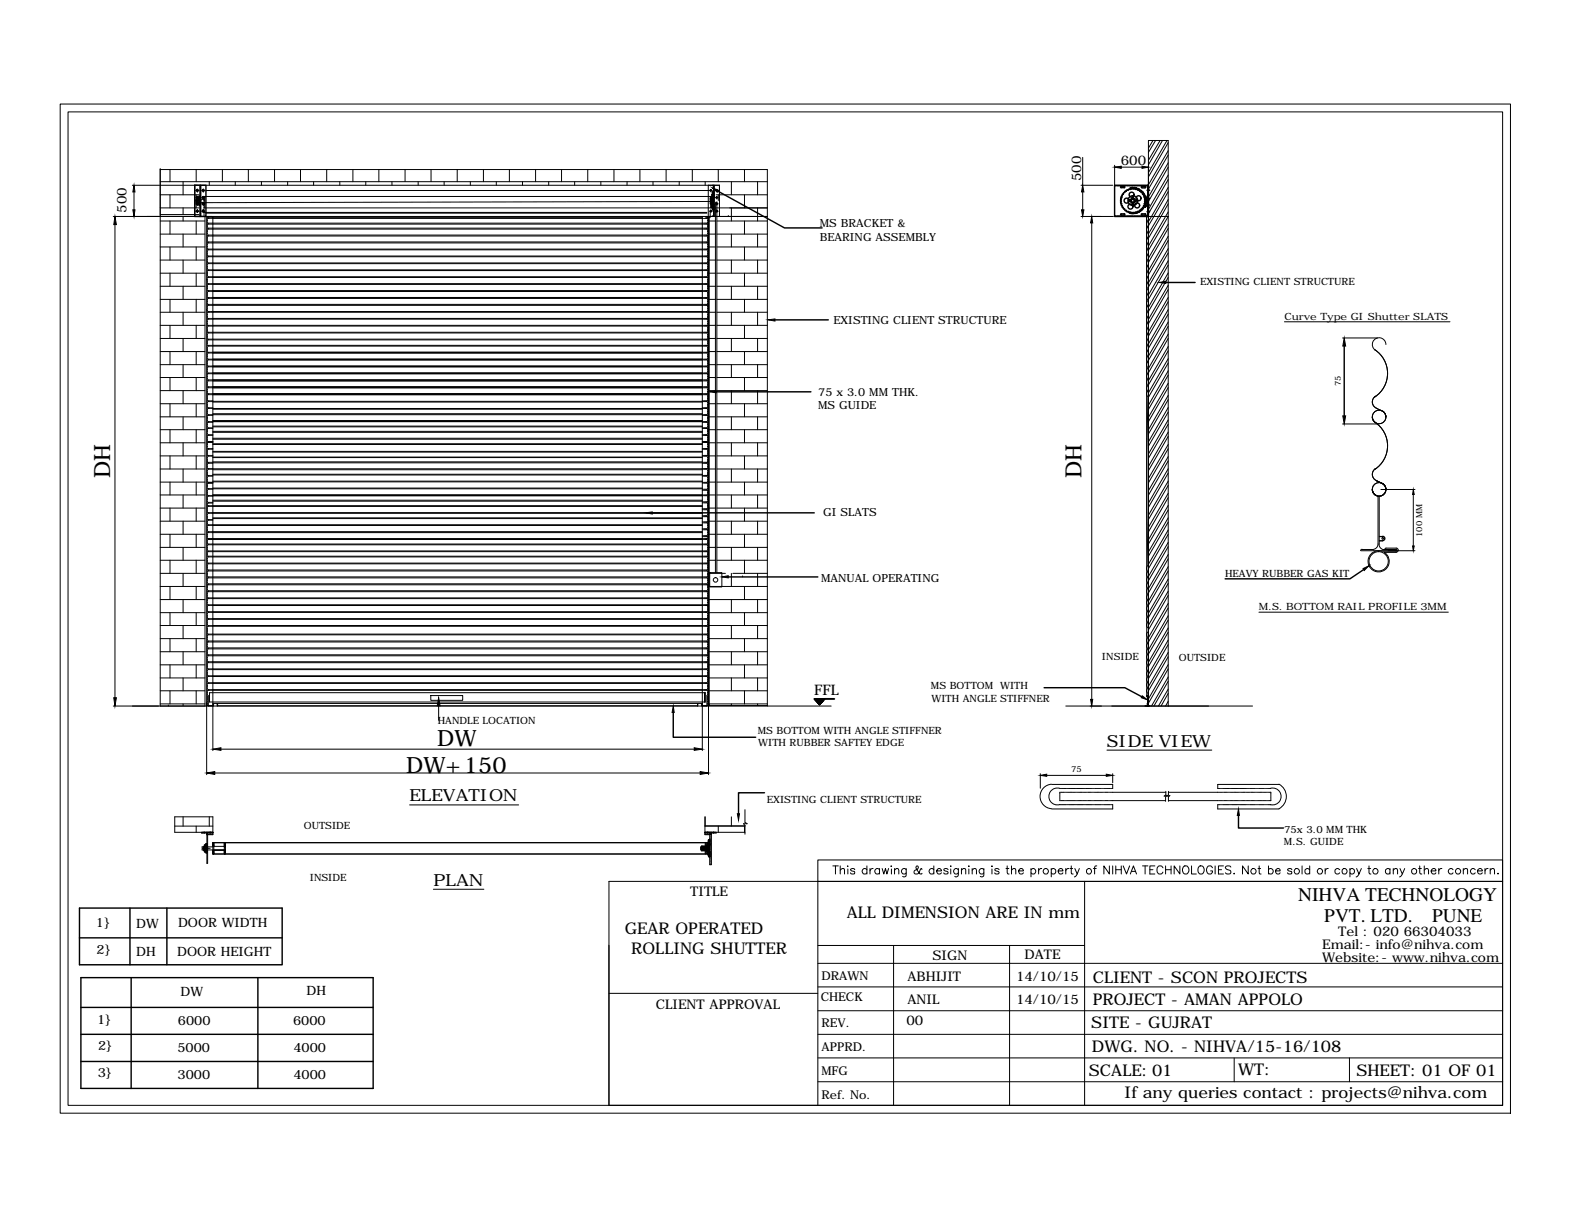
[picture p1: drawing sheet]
<svg xmlns="http://www.w3.org/2000/svg" width="279mm" height="216mm" viewBox="0 0 279 216" stroke-linecap="round" stroke-linejoin="round" font-family="sans-serif">
<defs><g id="words">
<g font-size="4">
<text x="19.6" y="85" transform="rotate(-90 19.6 85)">DH</text>
<text x="192.2" y="85" transform="rotate(-90 192.2 85)">DH</text>
<text x="72.2" y="137.3">DW+150</text>
<text x="77.7" y="132.6">DW</text>
</g>
<g font-size="3.4">
<text x="230.7" y="160.2">NIHVA TECHNOLOGY</text>
<text x="235.4" y="163.8">PVT. LTD.</text>
<text x="254.5" y="163.8">PUNE</text>
</g>
<g font-size="3">
<text x="196.8" y="132.7">SIDE VIEW</text>
<text x="72.8" y="142.4">ELEVATION</text>
<text x="77" y="157.4">PLAN</text>
</g>
<g font-size="2.9">
<text x="111" y="166">GEAR OPERATED</text>
<text x="150.5" y="163.2">ALL DIMENSION ARE IN mm</text>
<text x="112.2" y="169.6">ROLLING SHUTTER</text>
<text x="194.2" y="174.7">CLIENT - SCON PROJECTS</text>
<text x="194.2" y="178.5">PROJECT - AMAN APPOLO</text>
<text x="194" y="182.7">SITE - GUJRAT</text>
<text x="193.5" y="191.1">SCALE: 01</text>
<text x="194.1" y="186.9">DWG. NO. - NIHVA/15-16/108</text>
<text x="220.1" y="191.1">WT:</text>
<text x="241.1" y="191.1">SHEET: 01 OF 01</text>
<text x="199.9" y="195.1">If any queries contact : projects@nihva.com</text>
</g>
<text font-size="2.6" x="144.7" y="123.6">FFL</text>
<g font-size="2.4">
<text x="199.2" y="29.4">600</text>
<text x="192.1" y="32.2" transform="rotate(-90 192.1 32.2)">500</text>
<text x="22.5" y="37.8" transform="rotate(-90 22.5 37.8)">500</text>
<text x="122.7" y="159.2">TITLE</text>
<text x="237.9" y="166.3">Tel : 020 66304033</text>
<text x="165.7" y="170.5">SIGN</text>
<text x="182.1" y="170.4">DATE</text>
<text x="235" y="171">Website:- www.nihva.com</text>
<text x="235" y="168.6">Email:- info@nihva.com</text>
<text x="116.6" y="179.3">CLIENT APPROVAL</text>
<text x="161.3" y="174.3">ABHIJIT</text>
<text x="161.3" y="178.5">ANIL</text>
<text x="180.6" y="174.3">14/10/15</text>
<text x="180.6" y="178.5">14/10/15</text>
<text x="161.1" y="182.1">00</text>
</g>
<g font-size="2.3">
<text x="17" y="164.7">1}</text>
<text x="24.2" y="164.9">DW</text>
<text x="31.7" y="164.7">DOOR WIDTH</text>
<text x="17.2" y="169.4">2}</text>
<text x="24.2" y="169.9">DH</text>
<text x="31.5" y="169.8">DOOR HEIGHT</text>
<text x="32.1" y="177.1">DW</text>
<text x="54.5" y="176.8">DH</text>
<text x="17.3" y="181.9">1}</text>
<text x="31.6" y="182.1">6000</text>
<text x="52.1" y="182.1">6000</text>
<text x="17.4" y="191.4">3}</text>
<text x="17.4" y="186.6">2}</text>
<text x="31.5" y="186.9">5000</text>
<text x="31.6" y="191.7">3000</text>
<text x="52.1" y="186.9">4000</text>
<text x="52.1" y="191.7">4000</text>
</g>
<g font-size="2.2">
<text x="145.9" y="177.9">CHECK</text>
<text x="146" y="174.2">DRAWN</text>
<text x="146" y="182.6">REV.</text>
<text x="146" y="186.8">APPRD.</text>
<text x="146" y="191">MFG</text>
<text x="146" y="195.2">Ref. No.</text>
</g>
<g font-size="2">
<text x="145.7" y="40.4">MS BRACKET &amp;</text>
<text x="145.7" y="42.8">BEARING ASSEMBLY</text>
<text x="148.2" y="57.5">EXISTING CLIENT STRUCTURE</text>
<text x="145.4" y="70.3">75 x 3.0 MM THK.</text>
<text x="145.4" y="72.7">MS GUIDE</text>
<text x="146.3" y="91.8">GI SLATS</text>
<text x="146" y="103.4">MANUAL OPERATING</text>
</g>
<g font-size="1.8">
<text x="213.3" y="50.7">EXISTING CLIENT STRUCTURE</text>
<text x="228.3" y="56.8">Curve Type GI Shutter SLATS</text>
<text x="217.7" y="102.5">HEAVY RUBBER GAS KIT</text>
<text x="223.8" y="108.4">M.S. BOTTOM RAIL PROFILE 3MM</text>
<text x="195.9" y="117.2">INSIDE</text>
<text x="209.5" y="117.4">OUTSIDE</text>
<text x="165.5" y="122.5">MS BOTTOM WITH</text>
<text x="165.6" y="124.7">WITH ANGLE STIFFNER</text>
<text x="77.8" y="128.7">HANDLE LOCATION</text>
<text x="134.7" y="130.4">MS BOTTOM WITH ANGLE STIFFNER</text>
<text x="134.8" y="132.6">WITH RUBBER SAFTEY EDGE</text>
<text x="136.3" y="142.8">EXISTING CLIENT STRUCTURE</text>
<text x="54" y="147.3">OUTSIDE</text>
<text x="228.2" y="147.9">75x 3.0 MM THK</text>
<text x="228.2" y="150.1">M.S. GUIDE</text>
<text x="55.1" y="156.5">INSIDE</text>
</g>
<g font-size="1.5">
<text x="238.3" y="68.7" transform="rotate(-90 238.3 68.7)">75</text>
<text x="252.8" y="95.4" transform="rotate(-90 252.8 95.4)">100 MM</text>
<text x="190.4" y="137.1">75</text>
</g>
</g></defs>
<!-- layer: 0 -->
<g fill="none" stroke="#000" stroke-width=".25">
<path d="M34.6 32.9h2v5.6h-2zM34.8 35.7h.4M34.8 33.9h.5M34.8 35.1h.5M34.8 37.5h.5M34.8 36.2h.5M35 35.4h.5M35 36h.5M35.1 33.6v.5M35.1 34.9v.5M35.1 36v.5M35.1 37.3v.4"/>
<path d="M35.2 35.7h.3M35.4 34.9h.1v1.6h-.1zM35.4 35.3h-.4v.8h.4M35.4 36.2h.1M35.4 35h.1M35.4 35.2h.1M35.4 36.4h.1M35.5 35.7h.1M35.5 32.9v5.6M35.6 35.1h-.5v1.2h.5M35.6 35.7h.1M35.7 32.9v5.6"/>
<path d="M35.9 33.9h.2M35.9 35.1h.2M35.9 37.5h.2M35.9 36.2h.2M36.1 33.9h.1M36.1 35.1h.1M36.1 37.5h.1M36.1 36.2h.1M36.1 33.6v.5M36.1 34.9v.5M36.1 36v.5M36.1 37.3v.4"/>
<path d="M36.2 33.9h.2M36.2 35.1h.2M36.2 37.5h.2M36.2 36.2h.2M127.6 34l11.8 6.5h6.7M198.1 33h.3M198.1 38.4h.3M198.5 33h.3M198.5 38.4h.3M199 33h.2M199 38.4h.2M199.3 35.8v.1"/>
<path d="M199.3 35.5h.1M199.3 35.5l-.1 .1v.2h.1M199.3 35.9l-.1 .1v.2h.2M199.3 36.2h.1M199.3 35.1h.1M199.4 36.3l-.2 .1 .1 .2 .1-.1M199.4 35.2h-.2v.2l.1 .1M199.4 33h.3M199.4 38.4h.3M199.5 34.7l-.1 .1M199.5 34.8h-.2l-.1 .2 .2 .1-.2-.1M199.5 36.6v.3h.2l.1 .3v-.1"/>
<path d="M199.6 36.8v.1M199.6 34.4v.1M199.7 34.5h-.2v.3M199.8 33h.3M199.8 38.4h.3M199.8 38l.1 .1-.1 .1M199.8 33.1l.1 .1-.1 .1M199.8 33.1h-.5l-.1 .1 .6 .1M199.8 38l-.6 .1 .6 .1M199.9 34.2h-.1M199.9 34.2h-.1l-.1 .3M199.9 37.2v.1l.3 .1v.2h.3"/>
<path d="M200.1 37.4h.1M200.2 33.9h-.1M200.3 33h.3M200.3 38.4h.3M200.4 37.5l.1 .1M200.5 33.7l-.1 .1M200.5 33.8h-.3v.2l-.3 .1v.1M200.5 37.6v.1h.3M200.7 33h.3M200.7 38.4h.3M200.8 37.7h.1M200.8 33.7l-.3-.1v.2"/>
<path d="M200.8 33.6h.1M200.8 33.4a2.31 2.31 0 0 1 2.9 2.3 2.31 2.31 0 0 1-2.9 2.2M200.9 37.7v.2l.3-.1 .3 .1v-.1M200.9 37.9h.1M200.9 33.5a2.22 2.22 0 0 1 2.7 2.2 2.22 2.22 0 0 1-2.7 2.1M200.9 35.8l.3 .3M200.9 35.6h.2l-.2 .2M201.1 33.5h.1M201.1 33h.3M201.1 38.4h.3M201.1 37.7h.1M201.2 33.6l-.3-.1v.2"/>
<path d="M201.2 33.6h-.1M201.2 33.6l.1-.1h.2v.1M201.2 37.9h.1M201.2 35.2l-.3 .3M201.3 35.3v.1l.2-.1M201.3 36.1v-.1l.2 .1M201.4 33.4h.1M201.5 35.2l.3 .3M201.5 33.6h.1M201.5 37.7h.1M201.6 33.6l.3-.1v.2l.3-.1 .1 .2M201.6 37.9h.1"/>
<path d="M201.6 33h.2M201.6 38.4h.2M201.7 35.6l.1 .2M201.7 33.5h.1M201.8 35.8l-.3 .3M201.8 35.6h-.1M201.9 33.6h.1M201.9 37.7h.1M201.9 37.7v.2l-.3-.1M201.9 37.9h.1M202 33.5h.1M202 33h.3"/>
<path d="M202 38.4h.3M202.2 33.7v.1M202.2 37.8h.1M202.2 37.5v.1M202.3 37.6l-.1 .1h-.2M202.3 33.6h.1M202.3 33.8h.3v.2M202.4 33h.3M202.4 38.4h.3M202.5 37.7h.1M202.5 33.8h.1M202.5 33.9h.1"/>
<path d="M202.6 37.4v.2h-.3M202.6 37.4h-.1M202.6 34l.3 .1-.1 .1M202.7 37.5h.1M202.8 37.1h.1M202.8 34.2h.2l.1 .2h-.1M202.8 37.2l.1 .1-.3 .1M202.8 33h.3M202.8 38.4h.3M202.9 38h.6l.2 .1-.1 .1h-.6zM202.9 34h.1M202.9 37.3h.1"/>
<path d="M203 33.1l-.2 .1 .2 .1M203 33.2h.5M203 33.4h.5M203.1 36.8v.2l-.1 .2h-.1M203.1 34.5h.1l.2 .2-.1 .1M203.1 37.1h.1M203.1 34.3h.1M203.2 34.7l.1 .1M203.3 36.5l-.1 .1M203.3 36.6l.1 .1-.2 .2h-.1M203.3 34.8h.1v.3M203.3 36.9h.1"/>
<path d="M203.3 34.5h.1M203.3 33h.3M203.3 38.4h.3M203.4 35.1h.1M203.4 36.2h.1M203.4 35.2l.2 .2h-.2M203.4 36.3v.3h-.1M203.4 36.6h.1M203.4 35.5l.2 .1v.2h-.2M203.4 35.9l.2 .1-.2 .2M203.4 34.8h.1M203.5 36.4h.1"/>
<path d="M203.5 35h.1M203.5 33.1l.2 .1-.2 .1M203.6 36.1h.1M203.6 35.8h.1M203.6 35.6h.1M203.6 35.3h.1M203.7 36.4l.1 .1-.2 .3zM203.7 34.8a2.18 2.18 0 0 1 0 1.6M203.7 33h.3M203.7 38.4h.3M203.9 33.8h.1M203.9 35.3h.1"/>
<path d="M203.9 36.4h.1M203.9 37.6h.1M204 32.9h-5.9v5.6h5.9M204 32.9h.1v5.6h-.1M204 33.8h.1M204 35.3h.1M204 36.4h.1M204 37.6h.1M204 35.1h.1M204 36.3h.1M204 35.4h.1M204 32.9v5.6"/>
<path d="M204 37.7h.1M204 37.5h.1M204 36.6h.1M204 34h.1M204 33.7h.1M204.2 33.8h.1M204.2 35.3h.1M204.2 36.4h.1M204.2 37.6h.1M137.7 56.8h9.5M207.2 50.2h5.2M127.3 69.6h16.8"/>
<path d="M238.9 61.5v12.4M115.9 91.1h28.8M129.4 102.5h16M242.4 101.2l-2.5 1.7h-22.2M119.7 126.6v4.4h14.6M185.6 122.2h14.3l3 1.6M36 150.7h.4M36.2 150.5h.6M36.2 151h.6M36.5 150.7h.2M36.6 149.9h.2v1.7h-.2zM36.6 150.4h-.4v.7h.4"/>
<path d="M36.6 150.1h.2M36.6 150.2h.2M36.6 151.3h.2M36.6 151.5h.2M36.8 150.7h.1M36.8 150.1h-.4v1.3h.4M124.7 150.4v.7zM124.7 150.6h.1M124.7 150.9h.1M124.7 150.5v.5M124.7 150.4v.2h.2M124.9 150.6h.1"/>
<path d="M124.9 151h.7h-.7v-.1h-.2v.3h.9M124.9 150.9h-.2v.3M125.6 150.4h-.9v.2h.2v-.1h.7h-.7M125.6 150.8h-.9h.9M125.6 150.2v1.1zM125.6 150.2h.2v1.1h-.2M125.9 149.4v1.3v-1.1l-.1 .1v2.1l.1 .1v-1.2v1.3M125.9 149.4h.1M125.9 152h.1M126 149.4h.1M126 149.4v-.1h.1v1.4M126 152h.1"/>
<path d="M126 149.4v2.6M126.1 150.7v1.6h-.1v-.2M126.1 150.7v1.6M126.1 149.3h.1M126.1 149.3v1.4M126.1 152.3h.1M126.1 150.5h-1.5v.5h1.5M126.1 150.2v1.1M135.9 140.9h-4.6v3.7M220.1 144.9v2.2h8M14.1 161.4h36.1v10h-36.1zM14.1 166.7h36.1"/>
<path d="M14.4 173.7h51.9v19.7h-51.9zM14.4 179h51.9M23.1 161.4v10M23.3 173.7v19.7M29.7 161.4v10M45.8 173.7v19.7M14.4 183.8h51.9M14.4 188.6h51.9"/>
<circle cx="35.1" cy="37.5" r=".15"/>
<circle cx="35.1" cy="33.8" r=".15"/>
<circle cx="35.1" cy="36.2" r=".15"/>
<circle cx="35.1" cy="35.1" r=".15"/>
<circle cx="36.1" cy="37.5" r=".15"/>
<circle cx="36.1" cy="36.2" r=".15"/>
<circle cx="36.1" cy="33.8" r=".15"/>
<circle cx="36.1" cy="35.1" r=".15"/>
<circle cx="200.2" cy="35.7" r=".44"/>
<circle cx="200.7" cy="35.7" r=".11"/>
<circle cx="200.8" cy="37.9" r=".02"/>
<circle cx="200.9" cy="36.7" r=".44"/>
<circle cx="201" cy="33.5" r=".02"/>
<circle cx="201.1" cy="34.6" r=".44"/>
<circle cx="201.2" cy="37.9" r=".02"/>
<circle cx="201.3" cy="35.7" r=".87"/>
<circle cx="201.3" cy="35.7" r=".28"/>
<circle cx="201.3" cy="36.3" r=".11"/>
<circle cx="201.3" cy="35" r=".11"/>
<circle cx="201.3" cy="33.4" r=".02"/>
<circle cx="201.6" cy="37.9" r=".02"/>
<circle cx="201.7" cy="33.5" r=".02"/>
<circle cx="201.9" cy="37.9" r=".02"/>
<circle cx="201.9" cy="33.5" r=".02"/>
<circle cx="202" cy="35.7" r=".11"/>
<circle cx="202.1" cy="36.5" r=".44"/>
<circle cx="202.2" cy="37.8" r=".02"/>
<circle cx="202.2" cy="33.6" r=".02"/>
<circle cx="202.4" cy="35.2" r=".44"/>
<circle cx="202.4" cy="37.6" r=".02"/>
<circle cx="202.5" cy="33.7" r=".02"/>
<circle cx="202.7" cy="37.5" r=".02"/>
<circle cx="202.9" cy="34" r=".02"/>
<circle cx="202.9" cy="37.3" r=".02"/>
<circle cx="203.1" cy="37.1" r=".02"/>
<circle cx="203.1" cy="34.3" r=".02"/>
<circle cx="203.3" cy="34.5" r=".02"/>
<circle cx="203.3" cy="36.8" r=".02"/>
<circle cx="203.4" cy="36.6" r=".02"/>
<circle cx="203.4" cy="34.8" r=".02"/>
<circle cx="203.5" cy="35" r=".02"/>
<circle cx="203.5" cy="36.4" r=".02"/>
<circle cx="203.5" cy="36.1" r=".02"/>
<circle cx="203.6" cy="35.8" r=".02"/>
<circle cx="203.6" cy="35.6" r=".02"/>
<circle cx="203.6" cy="35.3" r=".02"/>
</g>
<g fill="none" stroke="#000" stroke-width=".18">
<path d="M10.7 18.5h257.8v179.3h-257.8zM12.1 19.9h255v176.5h-255zM23.5 32.9h104.4v5.6M23.8 34.1v4.4h112.6M28.5 30.1h.1M28.5 38.5h.1M28.5 30.1v95.4h119.2M28.5 36.9h6.9M28.5 32.3h107.9M28.5 34.6h6.9M28.5 39.3h7.9M28.5 30.1h107.9v95.4"/>
<path d="M28.5 38.1h6.9M30.2 30.1v2.2M30.2 34.6v2.3M30.2 39.3v2.3M32.5 32.3v2.3M32.5 36.9v1.2M32.5 38.5v.8M34.6 32.9v5.2M34.9 30.1v2.2M34.9 34.6v2.3M34.9 39.3v2.3M36.3 37.7h89.3"/>
<path d="M36.3 36.3h.1M36.3 35.5h.1M36.3 35.4h-1.5v.6h1.5M36.4 38.5v87M36.6 37.9h89M36.6 33.9h89.7M36.7 38.5v87M36.9 38.8v.2M36.9 39.1v.2M36.9 39.4v.3M36.9 39.7v.3M37.2 38.7h-.2v.1h.2"/>
<path d="M37.2 39.7h-.2v.1h.2M37.2 32.3v.6M37.2 39.8h.2M37.2 39.7h.2M37.2 38.8h.2M37.2 38.7h.2M37.5 39.8h.1M37.5 39.7h.1M37.5 38.8h.1M37.5 38.7h.1M37.7 39.8h87.3M37.7 39.7h87.3"/>
<path d="M37.7 38.8h87.3M37.7 38.7h87.1M37.8 38.5h-.9v.2M37.8 38.5v87M39.5 30.1v2.2M41.8 32.3v.6M44.1 30.1v2.2M46.5 32.3v.6M48.8 30.1v2.2M51.1 32.3v.6M53.4 30.1v2.2M55.7 32.3v.6"/>
<path d="M58.1 30.1v2.2M60.4 32.3v.6M62.7 30.1v2.2M65 32.3v.6M67.3 30.1v2.2M69.7 32.3v.6M72 30.1v2.2M74.3 32.3v.6M76.6 30.1v2.2M78.9 32.3v.6M81.3 30.1v2.2M83.6 32.3v.6"/>
<path d="M85.9 30.1v2.2M88.2 32.3v.6M90.5 30.1v2.2M92.9 32.3v.6M95.2 30.1v2.2M97.5 32.3v.6M99.8 30.1v2.2M102.1 32.3v.6M104.5 30.1v2.2M106.8 32.3v.6M109.1 30.1v2.2M111.4 32.3v.6"/>
<path d="M113.7 30.1v2.2M116.1 32.3v.6M118.4 30.1v2.2M120.7 32.3v.6M123 30.1v2.2M124.8 38.5v87M125 39.7h.6v.1h-.6M125.3 32.3v.6M125.4 38.5h1M125.4 38.7h.1M125.8 38.5v.2M125.8 38.8v.2"/>
<path d="M125.8 39.1v.2M125.8 39.4v.3M125.8 39.7v.3M125.9 32.9v5.6M125.9 38.5v87M126.1 39.3h1.1M126.1 38.5v86.9M126.1 37.5h.2M126.2 37.7v.8M126.2 38.7l-1.2 .1M126.2 35.8l-89.8 .2M126.3 34.9v2"/>
<path d="M126.4 33.9h.1M126.4 37.5h.1M126.4 33.6v.5M126.4 37.3v.4M126.4 33.9h.2M126.4 37.5h.2M126.4 36.9v-2h-90.1v3.6M126.5 35.1l-.3 .1v1l.3 .1M126.6 34.3h.1M126.6 37.1h.1M126.6 34.4l-.1 .2v2.2l.1 .1h-90.2v-2M126.6 32.9l.3 .1v5.4l-.3 .1"/>
<path d="M126.6 34.2v3M126.8 35.2v1.1M126.8 36.2l.1 .1M126.8 32.9v5.6M126.8 35.1v.1M126.9 34.9h.1M126.9 36.5h.1M126.9 36.6h.1M126.9 34.8h.1M126.9 34.1h-.3v3.2h.3M126.9 35.1l-.1 .1M126.9 32.9v5.6"/>
<path d="M127.2 33.9h.2M127.2 35.1h.2M127.2 37.5h.2M127.2 36.2h.2M127.2 36.9h9.2M127.3 34.6h9.1M127.4 33.6v.5M127.4 34.9v.5M127.4 36v.5M127.4 37.3v.4M127.4 39.3h9M127.5 33.9h.2"/>
<path d="M127.5 35.1h.2M127.5 37.5h.2M127.5 36.2h.2M127.7 30.1v2.2M127.7 34.6v1M129.4 38.5h.1M130 32.3v2.3M130 36.9v2.4M132.3 30.1v2.2M132.3 34.6v2.3M132.3 39.3v2.3M134.6 32.3v2.3"/>
<path d="M134.6 36.9v2.4M28.5 57.8h7.9M28.5 55.5h7.9M28.5 41.6h7.9M28.5 43.9h7.9M28.5 46.2h7.9M28.5 48.5h7.9M28.5 50.9h7.9M28.5 53.2h7.9M30.2 43.9v2.3M30.2 48.5v2.4M30.2 53.2v2.3"/>
<path d="M30.2 57.8v2.3M32.5 41.6v2.3M32.5 46.2v2.3M32.5 50.9v2.3M32.5 55.5v2.3M34.9 43.9v2.3M34.9 48.5v2.4M34.9 53.2v2.3M34.9 57.8v2.3M36.7 49.8h.1M36.7 55.1h.1M36.9 40.1v.2"/>
<path d="M36.9 40.4v.2M36.9 40.8v.2M36.9 41v.3M36.9 41.4v.2M36.9 41.7v.2M36.9 42v.3M36.9 42.4v.2M36.9 42.7v.2M36.9 43v.3M36.9 43.3v.2M36.9 43.7v.2M36.9 44v.2"/>
<path d="M36.9 44.3v.2M36.9 44.6v.3M36.9 45v.2M36.9 45.3v.2M36.9 45.6v.2M36.9 46v.2M36.9 46.3v.2M36.9 46.6v.2M36.9 46.9v.2M36.9 47.3v.2M36.9 47.6v.2M36.9 47.9v.2"/>
<path d="M36.9 48.2v.3M36.9 48.5v.3M36.9 48.9v.2M36.9 49.2v.2M36.9 49.6v.2M36.9 49.9v.2M36.9 50.2v.2M36.9 50.5v.2M36.9 50.8v.3M36.9 51.2v.2M36.9 51.5v.2M36.9 51.8v.3"/>
<path d="M36.9 52.1v.3M36.9 52.5v.2M36.9 52.8v.2M36.9 53.1v.3M36.9 53.5v.2M36.9 53.8v.2M36.9 54.1v.2M36.9 54.4v.2M36.9 54.8v.2M36.9 55.1v.2M36.9 55.4v.2M36.9 55.7v.3"/>
<path d="M36.9 56.1v.2M36.9 56.4v.2M36.9 56.7v.2M36.9 57.1v.2M36.9 57.4v.2M36.9 57.7v.2M36.9 58v.2M36.9 58.4v.2M36.9 58.7v.2M36.9 59v.2M36.9 59.3v.2M36.9 59.6v.3"/>
<path d="M36.9 60v.2M37.2 59h-.2v.2h.2M37.2 57.8h-.2v.1h.2M37.2 56.6h-.2v.1h.2M37.2 54.1h-.2v.2h.2M37.2 52.9h-.2v.1h.2M37.2 51.6h-.2v.2h.2M37.2 50.4h-.2v.1h.2M37.2 49.2h-.2v.1h.2M37.2 47.9h-.2v.2h.2M37.2 46.7h-.2v.1h.2M37.2 45.5h-.2v.1h.2"/>
<path d="M37.2 44.3h-.2v.1h.2M37.2 43h-.2v.2h.2M37.2 41.8h-.2v.1h.2M37.2 40.5h-.2v.2h.2M37.2 59.2h.2M37.2 59h.2M37.2 57.9h.2M37.2 57.8h.2M37.2 56.7h.2M37.2 56.6h.2M37.2 54.3h.2M37.2 54.1h.2"/>
<path d="M37.2 53h.2M37.2 52.9h.2M37.2 51.8h.2M37.2 50.5h.2M37.2 50.4h.2M37.2 49.3h.2M37.2 49.2h.2M37.2 48.1h.2M37.2 47.9h.2M37.2 46.8h.2M37.2 46.7h.2M37.2 45.6h.2"/>
<path d="M37.2 45.5h.2M37.2 44.4h.2M37.2 44.3h.2M37.2 43.2h.2M37.2 43h.2M37.2 41.9h.2M37.2 41.8h.2M37.2 40.7h.2M37.2 40.5h.2M37.2 51.6h.2M37.4 55.4h-.4v.1h.4M37.5 59.2h.1"/>
<path d="M37.5 59h.1M37.5 57.9h.1M37.5 57.8h.1M37.5 56.7h.1M37.5 56.6h.1M37.5 54.3h.1M37.5 54.1h.1M37.5 53h.1M37.5 52.9h.1M37.5 51.8h.1M37.5 50.5h.1M37.5 50.4h.1"/>
<path d="M37.5 49.3h.1M37.5 49.2h.1M37.5 48.1h.1M37.5 47.9h.1M37.5 46.8h.1M37.5 46.7h.1M37.5 45.6h.1M37.5 45.5h.1M37.5 44.4h.1M37.5 44.3h.1M37.5 43.2h.1M37.5 43h.1"/>
<path d="M37.5 41.9h.1M37.5 41.8h.1M37.5 40.7h.1M37.5 40.5h.1M37.5 51.6h.1M37.5 55.5h.1M37.5 55.4h.1M37.7 59.2h87.3M37.7 59h87.3M37.7 57.9h87.3M37.7 57.8h87.3M37.7 56.7h87.3"/>
<path d="M37.7 56.6h87.3M37.7 54.3h87.3M37.7 54.1h87.3M37.7 53h87.3M37.7 52.9h87.3M37.7 51.8h87.3M37.7 50.5h87.3M37.7 50.4h87.3M37.7 49.3h87.3M37.7 49.2h87.3M37.7 48.1h87.3M37.7 47.9h87.3"/>
<path d="M37.7 46.8h87.3M37.7 46.7h87.3M37.7 45.6h87.3M37.7 45.5h87.3M37.7 44.4h87.3M37.7 44.3h87.3M37.7 43.2h87.3M37.7 43h87.3M37.7 41.9h87.3M37.7 41.8h87.3M37.7 40.7h87.3M37.7 40.5h87.3"/>
<path d="M37.7 51.6h87.3M37.7 55.5h87.3M37.7 55.4h87.3M125 59h.6v.2h-.6M125 57.8h.6v.1h-.6M125 56.6h.6v.1h-.6M125 55.5h.2M125 55.4h.2M125 54.1h.6v.2h-.6M125 52.9h.6v.1h-.6M125 51.6h.6v.2h-.6M125 50.4h.6v.1h-.6"/>
<path d="M125 49.2h.6v.1h-.6M125 47.9h.6v.2h-.6M125 46.7h.6v.1h-.6M125 45.5h.6v.1h-.6M125 44.3h.6v.1h-.6M125 43h.6v.2h-.6M125 41.8h.6v.1h-.6M125 40.5h.6v.2h-.6M125.3 55.5h.1M125.3 55.4h.1M125.5 55.4h.1v.1h-.1M125.8 40.1v.2"/>
<path d="M125.8 40.4v.2M125.8 40.8v.2M125.8 41v.3M125.8 41.4v.2M125.8 41.7v.2M125.8 42v.3M125.8 42.4v.2M125.8 42.7v.2M125.8 43v.3M125.8 43.3v.2M125.8 43.7v.2M125.8 44v.2"/>
<path d="M125.8 44.3v.2M125.8 44.6v.3M125.8 45v.2M125.8 45.3v.2M125.8 45.6v.2M125.8 46v.2M125.8 46.3v.2M125.8 46.6v.2M125.8 46.9v.2M125.8 47.3v.2M125.8 47.6v.2M125.8 47.9v.2"/>
<path d="M125.8 48.2v.3M125.8 48.5v.3M125.8 48.9v.2M125.8 49.2v.2M125.8 49.6v.2M125.8 49.9v.2M125.8 50.2v.2M125.8 50.5v.2M125.8 50.8v.3M125.8 51.2v.2M125.8 51.5v.2M125.8 51.8v.3"/>
<path d="M125.8 52.1v.3M125.8 52.5v.2M125.8 52.8v.2M125.8 53.1v.3M125.8 53.5v.2M125.8 53.8v.2M125.8 54.1v.2M125.8 54.4v.2M125.8 54.8v.2M125.8 55.1v.2M125.8 55.4v.2M125.8 55.7v.3"/>
<path d="M125.8 56.1v.2M125.8 56.4v.2M125.8 56.7v.2M125.8 57.1v.2M125.8 57.4v.2M125.8 57.7v.2M125.8 58v.2M125.8 58.4v.2M125.8 58.7v.2M125.8 59v.2M125.8 59.3v.2M125.8 59.6v.3"/>
<path d="M125.8 60v.2M126.1 57.8h1.1M126.1 55.5h1.1M126.1 41.6h1.1M126.1 43.9h1.1M126.1 46.2h1.1M126.1 48.5h1.1M126.1 50.9h1.1M126.1 53.2h1.1M127.4 57.8h9M127.4 55.5h9M127.4 41.6h9"/>
<path d="M127.4 43.9h9M127.4 46.2h9M127.4 48.5h9M127.4 50.9h9M127.4 53.2h9M130 41.6v2.3M130 46.2v2.3M130 50.9v2.3M130 55.5v2.3M132.3 43.9v2.3M132.3 48.5v2.4M132.3 53.2v2.3"/>
<path d="M132.3 57.8v2.3M134.6 41.6v2.3M134.6 46.2v2.3M134.6 50.9v2.3M134.6 55.5v2.3M228.3 57.2h29.4M28.5 60.1h7.9M28.5 62.5h7.9M28.5 64.8h7.9M28.5 67.1h7.9M28.5 69.4h7.9M28.5 71.7h7.9"/>
<path d="M28.5 74.1h7.9M28.5 76.4h7.9M28.5 78.7h7.9M30.2 62.5v2.3M30.2 67.1v2.3M30.2 71.7v2.4M30.2 76.4v2.3M32.5 60.1v2.4M32.5 64.8v2.3M32.5 69.4v2.3M32.5 74.1v2.3M32.5 78.7v2.3"/>
<path d="M34.9 62.5v2.3M34.9 67.1v2.3M34.9 71.7v2.4M34.9 76.4v2.3M36.9 60.3v.2M36.9 60.6v.3M36.9 60.9v.3M36.9 61.3v.2M36.9 61.6v.2M36.9 61.9v.3M36.9 62.3v.2M36.9 62.6v.2"/>
<path d="M36.9 62.9v.2M36.9 63.2v.2M36.9 63.6v.2M36.9 63.9v.2M36.9 64.2v.2M36.9 64.5v.3M36.9 64.9v.2M36.9 65.2v.2M36.9 65.5v.2M36.9 65.9v.2M36.9 66.2v.2M36.9 66.5v.2"/>
<path d="M36.9 66.8v.2M36.9 67.2v.2M36.9 67.5v.2M36.9 67.8v.2M36.9 68.1v.3M36.9 68.5v.2M36.9 68.8v.2M36.9 69.1v.2M36.9 69.5v.2M36.9 69.8v.2M36.9 70.1v.2M36.9 70.4v.2"/>
<path d="M36.9 70.7v.3M36.9 71.1v.2M36.9 71.4v.2M36.9 71.7v.3M36.9 72v.2M36.9 72.4v.2M36.9 72.7v.2M36.9 73v.3M36.9 73.3v.3M36.9 73.7v.2M36.9 74v.2M36.9 74.3v.2"/>
<path d="M36.9 74.7v.2M36.9 75v.2M36.9 75.3v.2M36.9 75.6v.2M36.9 76v.2M36.9 76.3v.2M36.9 76.6v.2M36.9 76.9v.3M36.9 77.3v.2M36.9 77.6v.2M36.9 77.9v.2M36.9 78.3v.2"/>
<path d="M36.9 78.6v.2M36.9 78.9v.2M36.9 79.2v.2M36.9 79.6v.2M36.9 79.9v.2M37.2 60.3h-.2v.1h.2M37.2 61.4h-.2v.1h.2M37.2 62.6h-.2v.1h.2M37.2 63.8h-.2v.2h.2M37.2 65.1h-.2v.1h.2M37.2 66.3h-.2v.1h.2M37.2 67.5h-.2v.2h.2"/>
<path d="M37.2 68.7h-.2v.2h.2M37.2 70h-.2v.1h.2M37.2 71.2h-.2v.2h.2M37.2 72.5h-.2v.1h.2M37.2 73.7h-.2v.1h.2M37.2 74.9h-.2v.1h.2M37.2 76h-.2v.1h.2M37.2 77.2h-.2v.2h.2M37.2 78.5h-.2v.1h.2M37.2 79.7h-.2v.1h.2M37.2 60.4h.2M37.2 60.3h.2"/>
<path d="M37.2 66.4h.2M37.2 66.3h.2M37.2 67.7h.2M37.2 67.5h.2M37.2 65.2h.2M37.2 65.1h.2M37.2 64h.2M37.2 63.8h.2M37.2 62.7h.2M37.2 62.6h.2M37.2 61.5h.2M37.2 61.4h.2"/>
<path d="M37.2 70.1h.2M37.2 70h.2M37.2 68.9h.2M37.2 68.7h.2M37.2 73.8h.2M37.2 73.7h.2M37.2 72.6h.2M37.2 72.5h.2M37.2 71.4h.2M37.2 71.2h.2M37.2 75h.2M37.2 74.9h.2"/>
<path d="M37.2 78.6h.2M37.2 78.5h.2M37.2 77.4h.2M37.2 77.2h.2M37.2 76.1h.2M37.2 76h.2M37.2 79.8h.2M37.2 79.7h.2M37.5 60.4h.1M37.5 60.3h.1M37.5 66.4h.1M37.5 66.3h.1"/>
<path d="M37.5 67.7h.1M37.5 67.5h.1M37.5 65.2h.1M37.5 65.1h.1M37.5 64h.1M37.5 63.8h.1M37.5 62.7h.1M37.5 62.6h.1M37.5 61.5h.1M37.5 61.4h.1M37.5 70.1h.1M37.5 70h.1"/>
<path d="M37.5 68.9h.1M37.5 68.7h.1M37.5 73.8h.1M37.5 73.7h.1M37.5 72.6h.1M37.5 72.5h.1M37.5 71.4h.1M37.5 71.2h.1M37.5 75h.1M37.5 74.9h.1M37.5 78.6h.1M37.5 78.5h.1"/>
<path d="M37.5 77.4h.1M37.5 77.2h.1M37.5 76.1h.1M37.5 76h.1M37.5 79.8h.1M37.5 79.7h.1M37.7 60.4h87.3M37.7 60.3h87.3M37.7 66.4h87.3M37.7 66.3h87.3M37.7 67.7h87.3M37.7 67.5h87.3"/>
<path d="M37.7 65.2h87.3M37.7 65.1h87.3M37.7 64h87.3M37.7 63.8h87.3M37.7 62.7h87.3M37.7 62.6h87.3M37.7 61.5h87.3M37.7 61.4h87.3M37.7 70.1h87.3M37.7 70h87.3M37.7 68.9h87.3M37.7 68.7h87.3"/>
<path d="M37.7 73.8h.1M37.7 73.7h87.3M37.7 72.6h87.3M37.7 72.5h.1M37.7 71.4h.1M37.7 71.2h.1M37.7 75h.1M37.7 74.9h87.3M37.7 78.6h.1M37.7 78.5h.1M37.7 77.4h.1M37.7 77.2h.1"/>
<path d="M37.7 76.1h.1M37.7 76h.1M37.7 79.8h.1M37.7 79.7h.1M37.8 78h87M37.8 77.9h87M37.8 76.8h87M37.8 76.7h87M37.8 79h87M37.8 78.9h87M37.8 75.8h87M37.8 75.7h87"/>
<path d="M37.8 74.8h87M37.8 74.7h87M37.8 73.5h87M37.8 72.7h87M37.8 71.4h87M37.8 71.3h87M124.8 73.8h.2M124.8 72.5h.2M124.8 71.4h.2M124.8 71.2h.2M124.8 75h.2M124.8 78.6h.2"/>
<path d="M124.8 78.5h.2M124.8 77.4h.2M124.8 77.2h.2M124.8 76.1h.2M124.8 76h.2M124.8 79.8h.2M124.8 79.7h.2M125 60.3h.6v.1h-.6M125 61.4h.6v.1h-.6M125 62.6h.6v.1h-.6M125 63.8h.6v.2h-.6M125 65.1h.6v.1h-.6"/>
<path d="M125 66.3h.6v.1h-.6M125 67.5h.6v.2h-.6M125 68.7h.6v.2h-.6M125 70h.6v.1h-.6M125 71.2h.6v.2h-.6M125 72.5h.6v.1h-.6M125 73.7h.6v.1h-.6M125 74.9h.6v.1h-.6M125 76h.6v.1h-.6M125 77.2h.6v.2h-.6M125 78.5h.6v.1h-.6M125 79.7h.6v.1h-.6"/>
<path d="M125.8 60.3v.2M125.8 60.6v.3M125.8 60.9v.3M125.8 61.3v.2M125.8 61.6v.2M125.8 61.9v.3M125.8 62.3v.2M125.8 62.6v.2M125.8 62.9v.2M125.8 63.2v.2M125.8 63.6v.2M125.8 63.9v.2"/>
<path d="M125.8 64.2v.2M125.8 64.5v.3M125.8 64.9v.2M125.8 65.2v.2M125.8 65.5v.2M125.8 65.9v.2M125.8 66.2v.2M125.8 66.5v.2M125.8 66.8v.2M125.8 67.2v.2M125.8 67.5v.2M125.8 67.8v.2"/>
<path d="M125.8 68.1v.3M125.8 68.5v.2M125.8 68.8v.2M125.8 69.1v.2M125.8 69.5v.2M125.8 69.8v.2M125.8 70.1v.2M125.8 70.4v.2M125.8 70.7v.3M125.8 71.1v.2M125.8 71.4v.2M125.8 71.7v.3"/>
<path d="M125.8 72v.2M125.8 72.4v.2M125.8 72.7v.2M125.8 73v.3M125.8 73.3v.3M125.8 73.7v.2M125.8 74v.2M125.8 74.3v.2M125.8 74.7v.2M125.8 75v.2M125.8 75.3v.2M125.8 75.6v.2"/>
<path d="M125.8 76v.2M125.8 76.3v.2M125.8 76.6v.2M125.8 76.9v.3M125.8 77.3v.2M125.8 77.6v.2M125.8 77.9v.2M125.8 78.3v.2M125.8 78.6v.2M125.8 78.9v.2M125.8 79.2v.2M125.8 79.6v.2"/>
<path d="M125.8 79.9v.2M126.1 60.1h1.1M126.1 62.5h1.1M126.1 64.8h1.1M126.1 67.1h1.1M126.1 69.4h1.1M126.1 71.7h1.1M126.1 74.1h1.1M126.1 76.4h1.1M126.1 78.7h1.1M127.4 60.1h9M127.4 62.5h9"/>
<path d="M127.4 64.8h9M127.4 67.1h9M127.4 69.4h9M127.4 71.7h9M127.4 74.1h9M127.4 76.4h9M127.4 78.7h9M130 60.1v2.4M130 64.8v2.3M130 69.4v2.3M130 74.1v2.3M130 78.7v2.3"/>
<path d="M132.3 62.5v2.3M132.3 67.1v2.3M132.3 71.7v2.4M132.3 76.4v2.3M134.6 60.1v2.4M134.6 64.8v2.3M134.6 69.4v2.3M134.6 74.1v2.3M134.6 78.7v2.3M238.6 60.1h6.2M238.6 75.3h6.2M243.9 74.1h.1"/>
<path d="M244.3 62.1a5 5 0 0 1 0 8.4M244.3 75a5 5 0 0 1 0 8.4M244.4 75.1a1.21 1.21 0 0 1 .2-2.1 1.21 1.21 0 0 1 1.7 1.1 1.21 1.21 0 0 0-1.8-1.1 1.21 1.21 0 0 0 0 2.1M244.5 70.4a1.21 1.21 0 0 0-.6 1.1 1.21 1.21 0 0 0 .7 1 1.21 1.21 0 0 1-.2-2.1M244.6 72.5l1.2 .6M245.8 73.1a1.21 1.21 0 0 1-.1 2 1.21 1.21 0 0 1-1.8-1M246.3 61.2a1.21 1.21 0 0 0-1.7-1.1 1.21 1.21 0 0 0-.2 2.1M246.4 74.1h.1M28.5 81h7.9M28.5 83.3h7.9M28.5 85.7h7.9M28.5 88h7.9"/>
<path d="M28.5 90.3h7.9M28.5 92.6h7.9M28.5 94.9h7.9M28.5 97.3h7.9M28.5 99.6h7.9M30.2 81v2.3M30.2 85.7v2.3M30.2 90.3v2.3M30.2 94.9v2.4M30.2 99.6v2.3M32.5 83.3v2.4M32.5 88v2.3"/>
<path d="M32.5 92.6v2.3M32.5 97.3v2.3M34.9 81v2.3M34.9 85.7v2.3M34.9 90.3v2.3M34.9 94.9v2.4M34.9 99.6v2.3M36.9 80.2v.2M36.9 80.5v.3M36.9 80.8v.3M36.9 81.2v.2M36.9 81.5v.2"/>
<path d="M36.9 81.8v.3M36.9 82.2v.2M36.9 82.5v.2M36.9 82.8v.2M36.9 83.1v.2M36.9 83.5v.2M36.9 83.8v.2M36.9 84.1v.3M36.9 84.4v.3M36.9 84.8v.2M36.9 85.1v.2M36.9 85.4v.2"/>
<path d="M36.9 85.8v.2M36.9 86.1v.2M36.9 86.4v.2M36.9 86.7v.2M36.9 87.1v.2M36.9 87.4v.2M36.9 87.7v.2M36.9 88v.3M36.9 88.4v.2M36.9 88.7v.2M36.9 89v.2M36.9 89.4v.2"/>
<path d="M36.9 89.6v.3M36.9 90v.2M36.9 90.3v.2M36.9 90.7v.2M36.9 91v.2M36.9 91.3v.2M36.9 91.6v.2M36.9 91.9v.2M36.9 92.3v.2M36.9 92.6v.2M36.9 92.9v.3M36.9 93.2v.3"/>
<path d="M36.9 93.6v.2M36.9 93.9v.2M36.9 94.2v.2M36.9 94.6v.2M36.9 94.9v.2M36.9 95.2v.2M36.9 95.5v.2M36.9 95.9v.2M36.9 96.2v.2M36.9 96.5v.2M36.9 96.8v.3M36.9 97.2v.2"/>
<path d="M36.9 97.5v.2M36.9 97.8v.2M36.9 98.2v.2M36.9 98.5v.2M36.9 98.8v.2M36.9 99.1v.2M36.9 99.5v.2M36.9 99.8v.2M37.2 80.9h-.2v.2h.2M37.2 82.2h-.2v.1h.2M37.2 83.3h-.2v.1h.2M37.2 84.5h-.2v.1h.2"/>
<path d="M37.2 85.7h-.2v.1h.2M37.2 86.8h-.2v.1h.2M37.2 88h-.2v.2h.2M37.2 89.3h-.2v.1h.2M37.2 89.9h-.2v.1h.2M37.2 91.1h-.2v.1h.2M37.2 92.3h-.2v.1h.2M37.2 93.2h-.2v.2h.2M37.2 94.5h-.2v.1h.2M37.2 95.7h-.2v.2h.2M37.2 96.7h-.2v.1h.2M37.2 97.9h-.2v.1h.2"/>
<path d="M37.2 98.8h-.2v.2h.2M37.2 98h.2M37.2 97.9h.2M37.2 96.8h.2M37.2 96.7h.2M37.2 99h.2M37.2 98.8h.2M37.2 95.9h.2M37.2 95.7h.2M37.2 94.6h.2M37.2 94.5h.2M37.2 93.4h.2"/>
<path d="M37.2 93.2h.2M37.2 91.2h.2M37.2 91.1h.2M37.2 90h.2M37.2 89.9h.2M37.2 81.1h.2M37.2 80.9h.2M37.2 82.3h.2M37.2 82.2h.2M37.2 85.8h.2M37.2 85.7h.2M37.2 84.6h.2"/>
<path d="M37.2 84.5h.2M37.2 83.4h.2M37.2 83.3h.2M37.2 89.4h.2M37.2 89.3h.2M37.2 88.2h.2M37.2 88h.2M37.2 86.9h.2M37.2 86.8h.2M37.2 92.4h.2M37.2 92.3h.2M37.5 98h.1"/>
<path d="M37.5 97.9h.1M37.5 96.8h.1M37.5 96.7h.1M37.5 99h.1M37.5 98.8h.1M37.5 95.9h.1M37.5 95.7h.1M37.5 94.6h.1M37.5 94.5h.1M37.5 93.4h.1M37.5 93.2h.1M37.5 91.2h.1"/>
<path d="M37.5 91.1h.1M37.5 90h.1M37.5 89.9h.1M37.5 81.1h.1M37.5 80.9h.1M37.5 82.3h.1M37.5 82.2h.1M37.5 85.8h.1M37.5 85.7h.1M37.5 84.6h.1M37.5 84.5h.1M37.5 83.4h.1"/>
<path d="M37.5 83.3h.1M37.5 89.4h.1M37.5 89.3h.1M37.5 88.2h.1M37.5 88h.1M37.5 86.9h.1M37.5 86.8h.1M37.5 92.4h.1M37.5 92.3h.1M37.7 98h87.3M37.7 97.9h87.3M37.7 96.8h87.3"/>
<path d="M37.7 96.7h87.3M37.7 99h87.3M37.7 98.8h87.3M37.7 95.9h87.3M37.7 95.7h87.3M37.7 94.6h87.1M37.7 94.5h87.1M37.7 93.4h87.1M37.7 93.2h87.1M37.7 91.2h87.1M37.7 91.1h87.1M37.7 90h87.1"/>
<path d="M37.7 89.9h87.1M37.7 81.1h.1M37.7 80.9h.1M37.7 82.3h.1M37.7 82.2h.1M37.7 85.8h.1M37.7 85.7h.1M37.7 84.6h.1M37.7 84.5h.1M37.7 83.4h.1M37.7 83.3h.1M37.7 89.4h.1"/>
<path d="M37.7 89.3h.1M37.7 88.2h.1M37.7 88h.1M37.7 86.9h.1M37.7 86.8h.1M37.7 92.4h.1M37.7 92.3h.1M37.8 88h87.2M37.8 92.1h87M37.8 92h87M37.8 89.1h87M37.8 88.9h87"/>
<path d="M37.8 88.1h87.2M37.8 86.9h87M37.8 86.7h87M37.8 85.6h87M37.8 85.5h87M37.8 83.5h87M37.8 83.3h87M37.8 82.2h87M37.8 82.1h87M37.8 84.4h87M37.8 84.3h87M37.8 81.3h87"/>
<path d="M37.8 80.3h87M37.8 80.2h87M37.8 81.2h87M124.8 95.4h.2M124.8 81.1h.2M124.8 80.9h.2M124.8 82.3h.2M124.8 82.2h.2M124.8 85.8h.2M124.8 85.7h.2M124.8 84.6h.2M124.8 84.5h.2"/>
<path d="M124.8 83.4h.2M124.8 83.3h.2M124.8 86.9h.2M124.8 90.6h.2M124.8 90.4h.2M124.8 89.4h.2M124.8 89.2h.2M124.8 91.8h.2M124.8 91.6h.2M124.8 95.2h.2M124.8 94.1h.2M124.8 94h.2"/>
<path d="M124.8 92.9h.2M124.8 92.7h.2M124.8 87.1h.2M125 80.9h.6v.2h-.6M125 82.2h.6v.1h-.6M125 83.3h.6v.1h-.6M125 84.5h.6v.1h-.6M125 85.7h.6v.1h-.6M125 86.9h.6v.2h-.6M125 88h.6v.1h-.6M125 89.2h.6v.2h-.6M125 90.4h.6v.2h-.6"/>
<path d="M125 91.6h.6v.2h-.6M125 92.7h.6v.2h-.6M125 94h.6v.1h-.6M125 95.2h.6v.2h-.6M125 95.7h.6v.2h-.6M125 96.7h.6v.1h-.6M125 97.9h.6v.1h-.6M125 98.8h.6v.2h-.6M125.8 80.2v.2M125.8 80.5v.3M125.8 80.8v.3M125.8 81.2v.2"/>
<path d="M125.8 81.5v.2M125.8 81.8v.3M125.8 82.2v.2M125.8 82.5v.2M125.8 82.8v.2M125.8 83.1v.2M125.8 83.5v.2M125.8 83.8v.2M125.8 84.1v.3M125.8 84.4v.3M125.8 84.8v.2M125.8 85.1v.2"/>
<path d="M125.8 85.4v.2M125.8 85.8v.2M125.8 86.1v.2M125.8 86.4v.2M125.8 86.7v.2M125.8 87.1v.2M125.8 87.4v.2M125.8 87.7v.2M125.8 88v.3M125.8 88.4v.2M125.8 88.7v.2M125.8 89v.2"/>
<path d="M125.8 89.4v.2M125.8 89.6v.3M125.8 90v.2M125.8 90.3v.2M125.8 90.7v.2M125.8 91v.2M125.8 91.3v.2M125.8 91.6v.2M125.8 91.9v.2M125.8 92.3v.2M125.8 92.6v.2M125.8 92.9v.3"/>
<path d="M125.8 93.2v.3M125.8 93.6v.2M125.8 93.9v.2M125.8 94.2v.2M125.8 94.6v.2M125.8 94.9v.2M125.8 95.2v.2M125.8 95.5v.2M125.8 95.9v.2M125.8 96.2v.2M125.8 96.5v.2M125.8 96.8v.3"/>
<path d="M125.8 97.2v.2M125.8 97.5v.2M125.8 97.8v.2M125.8 98.2v.2M125.8 98.5v.2M125.8 98.8v.2M125.8 99.1v.2M125.8 99.5v.2M125.8 99.8v.2M126.1 81h1.1M126.1 83.3h1.1M126.1 85.7h1.1"/>
<path d="M126.1 88h1.1M126.1 90.3h1.1M126.1 92.6h1.1M126.1 94.9h1.1M126.1 97.3h1.1M126.1 99.6h1.1M127.4 81h9M127.4 83.3h9M127.4 85.7h9M127.4 88h9M127.4 90.3h9M127.4 92.6h9"/>
<path d="M127.4 94.9h9M127.4 97.3h9M127.4 99.6h9M130 83.3v2.4M130 88v2.3M130 92.6v2.3M130 97.3v2.3M132.3 81v2.3M132.3 85.7v2.3M132.3 90.3v2.3M132.3 94.9v2.4M132.3 99.6v2.3"/>
<path d="M134.6 83.3v2.4M134.6 88v2.3M134.6 92.6v2.3M134.6 97.3v2.3M241.9 97.9h9.6M242.1 97.6l-.3 .2M243.9 87h.1M244.4 87.9a1.21 1.21 0 0 1 .2-2 1.21 1.21 0 0 1 1.7 1.1 1.21 1.21 0 0 0-1.8-1.1 1.21 1.21 0 0 0 0 2.1M244.4 83.3a1.21 1.21 0 0 0 .2 2.1M244.5 83.2a1.21 1.21 0 0 0-.6 1.1 1.21 1.21 0 0 0 .7 1.1M244.6 85.4l1.2 .6M244.8 88.1l.1 .2v8.4"/>
<path d="M244.9 96.7a.99 .99 0 0 1-1 .9h-1.8M245.1 96.7a.99 .99 0 0 0 .7 .9M245.1 95.3h.7a.36 .36 0 0 1 .3 .4 .36 .36 0 0 1-.3 .3M245.1 88.2v8.5M245.1 95.4h.7M245.1 96.1h.7M245.4 87h6.1M245.8 95.3a.4 .4 0 0 1 .4 .4 .4 .4 0 0 1-.4 .4h-.7M245.8 85.9a1.21 1.21 0 0 1-.1 2.1 1.21 1.21 0 0 1-1.8-1M245.8 97.6h2.1M246.2 97.6h2M246.3 97.4l-.1 .2"/>
<path d="M246.4 87h.1M246.4 97.4h1.8M247.9 97.6l.2 .2M248.2 97.6l.1 .2-.1 .1M248.2 97.4a.36 .36 0 0 1 .3 .4 .36 .36 0 0 1-.3 .3M248.2 97.9h-2.7a1.88 1.88 0 0 0-2.3 2.2 1.88 1.88 0 0 0 2.9 1.2 1.88 1.88 0 0 0-.1-3.2l2.2 .1M251.2 87.9v9.1M28.5 111.2h7.9M28.5 101.9h7.9M28.5 104.2h7.9M28.5 106.5h7.9M28.5 108.9h7.9"/>
<path d="M28.5 113.5h7.9M28.5 115.8h7.9M28.5 118.1h7.9M30.2 104.2v2.3M30.2 108.9v2.3M30.2 113.5v2.3M30.2 118.1v2.4M32.5 101.9v2.3M32.5 106.5v2.4M32.5 111.2v2.3M32.5 115.8v2.3M34.9 104.2v2.3"/>
<path d="M34.9 108.9v2.3M34.9 113.5v2.3M34.9 118.1v2.4M36.9 100.1v.2M36.9 100.4v.3M36.9 100.7v.3M36.9 101.1v.2M36.9 101.4v.2M36.9 101.8v.2M36.9 102.1v.2M36.9 102.4v.2M36.9 102.7v.2"/>
<path d="M36.9 103v.2M36.9 103.4v.2M36.9 103.7v.2M36.9 104v.3M36.9 104.3v.2M36.9 104.7v.2M36.9 105v.2M36.9 105.3v.2M36.9 105.6v.3M36.9 106v.2M36.9 106.3v.2M36.9 106.6v.2"/>
<path d="M36.9 107v.2M36.9 107.3v.2M36.9 107.6v.2M36.9 107.9v.2M36.9 108.3v.2M36.9 108.6v.2M36.9 108.9v.2M36.9 109.2v.3M36.9 109.5v.3M36.9 109.9v.2M36.9 110.2v.2M36.9 110.6v.2"/>
<path d="M36.9 110.9v.2M36.9 111.2v.2M36.9 111.5v.2M36.9 111.8v.3M36.9 112.2v.2M36.9 112.5v.2M36.9 112.8v.3M36.9 113.1v.3M36.9 113.5v.2M36.9 113.8v.2M36.9 114.1v.2M36.9 114.5v.2"/>
<path d="M36.9 114.8v.2M36.9 115.1v.2M36.9 115.4v.2M36.9 115.8v.2M36.9 116.1v.2M36.9 116.4v.2M36.9 116.7v.3M36.9 117.1v.2M36.9 117.4v.2M36.9 117.7v.2M36.9 118.1v.2M36.9 118.3v.3"/>
<path d="M36.9 118.7v.2M36.9 119v.2M36.9 119.4v.2M36.9 119.7v.2M37.2 118.9h-.2v.1h.2M37.2 117.6h-.2v.2h.2M37.2 116.4h-.2v.1h.2M37.2 115.1h-.2v.2h.2M37.2 113.9h-.2v.2h.2M37.2 112.7h-.2v.1h.2M37.2 100.1h-.2v.1h.2M37.2 101.3h-.2v.2h.2"/>
<path d="M37.2 102.5h-.2v.2h.2M37.2 103.7h-.2v.2h.2M37.2 105h-.2v.1h.2M37.2 106.2h-.2v.2h.2M37.2 107.5h-.2v.1h.2M37.2 108.7h-.2v.1h.2M37.2 109.9h-.2v.2h.2M37.2 111.2h-.2v.1h.2M37.2 119h.2M37.2 118.9h.2M37.2 117.8h.2M37.2 117.6h.2"/>
<path d="M37.2 116.5h.2M37.2 116.4h.2M37.2 115.3h.2M37.2 115.1h.2M37.2 114.1h.2M37.2 113.9h.2M37.2 112.8h.2M37.2 112.7h.2M37.2 106.4h.2M37.2 106.2h.2M37.2 105.1h.2M37.2 105h.2"/>
<path d="M37.2 103.9h.2M37.2 103.7h.2M37.2 102.7h.2M37.2 102.5h.2M37.2 101.5h.2M37.2 101.3h.2M37.2 100.2h.2M37.2 100.1h.2M37.2 111.3h.2M37.2 111.2h.2M37.2 110.1h.2M37.2 109.9h.2"/>
<path d="M37.2 108.8h.2M37.2 108.7h.2M37.2 107.6h.2M37.2 107.5h.2M37.5 119h.1M37.5 118.9h.1M37.5 117.8h.1M37.5 117.6h.1M37.5 116.5h.1M37.5 116.4h.1M37.5 115.3h.1M37.5 115.1h.1"/>
<path d="M37.5 114.1h.1M37.5 113.9h.1M37.5 112.8h.1M37.5 112.7h.1M37.5 106.4h.1M37.5 106.2h.1M37.5 105.1h.1M37.5 105h.1M37.5 103.9h.1M37.5 103.7h.1M37.5 102.7h.1M37.5 102.5h.1"/>
<path d="M37.5 101.5h.1M37.5 101.3h.1M37.5 100.2h.1M37.5 100.1h.1M37.5 111.3h.1M37.5 111.2h.1M37.5 110.1h.1M37.5 109.9h.1M37.5 108.8h.1M37.5 108.7h.1M37.5 107.6h.1M37.5 107.5h.1"/>
<path d="M37.7 119h87.3M37.7 118.9h87.3M37.7 117.8h87.3M37.7 117.6h87.3M37.7 116.5h87.3M37.7 116.4h87.3M37.7 115.3h87.3M37.7 115.1h87.3M37.7 114.1h87.3M37.7 113.9h87.3M37.7 112.8h87.3M37.7 112.7h87.3"/>
<path d="M37.7 106.4h87.3M37.7 106.2h87.3M37.7 105.1h87.3M37.7 105h87.3M37.7 103.9h87.3M37.7 103.7h87.3M37.7 102.7h87.3M37.7 102.5h87.3M37.7 101.5h87.3M37.7 101.3h87.3M37.7 100.2h87.3M37.7 100.1h87.3"/>
<path d="M37.7 111.3h87.3M37.7 111.2h87.3M37.7 110.1h87.3M37.7 109.9h87.3M37.7 108.8h87.3M37.7 108.7h87.3M37.7 107.6h87.3M37.7 107.5h87.3M125 118.9h.6v.1h-.6M125 117.6h.6v.2h-.6M125 116.4h.6v.1h-.6M125 115.1h.6v.2h-.6"/>
<path d="M125 113.9h.6v.2h-.6M125 112.7h.6v.1h-.6M125 100.1h.6v.1h-.6M125 101.3h.6v.2h-.6M125 102.5h.6v.2h-.6M125 103.7h.6v.2h-.6M125 105h.6v.1h-.6M125 106.2h.6v.2h-.6M125 107.5h.6v.1M125 108.7h.6v.1h-.6M125 109.9h.6v.2h-.6M125 111.2h.6v.1h-.6"/>
<path d="M125 107.6h.9M125.8 100.1v.2M125.8 100.4v.3M125.8 100.7v.3M125.8 101.1v.2M125.8 101.4v.2M125.8 101.8v.2M125.8 102.1v.2M125.8 102.4v.2M125.8 102.7v.2M125.8 103v.2M125.8 103.4v.2"/>
<path d="M125.8 103.7v.2M125.8 104v.3M125.8 104.3v.2M125.8 104.7v.2M125.8 105v.2M125.8 105.3v.2M125.8 105.6v.3M125.8 106v.2M125.8 106.3v.2M125.8 106.6v.2M125.8 107v.2M125.8 107.3v.2"/>
<path d="M125.8 107.6v.2M125.8 107.9v.2M125.8 108.3v.2M125.8 108.6v.2M125.8 108.9v.2M125.8 109.2v.3M125.8 109.5v.3M125.8 109.9v.2M125.8 110.2v.2M125.8 110.6v.2M125.8 110.9v.2M125.8 111.2v.2"/>
<path d="M125.8 111.5v.2M125.8 111.8v.3M125.8 112.2v.2M125.8 112.5v.2M125.8 112.8v.3M125.8 113.1v.3M125.8 113.5v.2M125.8 113.8v.2M125.8 114.1v.2M125.8 114.5v.2M125.8 114.8v.2M125.8 115.1v.2"/>
<path d="M125.8 115.4v.2M125.8 115.8v.2M125.8 116.1v.2M125.8 116.4v.2M125.8 116.7v.3M125.8 117.1v.2M125.8 117.4v.2M125.8 117.7v.2M125.8 118.1v.2M125.8 118.3v.3M125.8 118.7v.2M125.8 119v.2"/>
<path d="M125.8 119.4v.2M125.8 119.7v.2M126.1 111.2h10.3M126.1 101.9h2.8M126.1 104.2h10.3M126.1 106.5h10.3M126.1 108.9h10.3M126.1 113.5h10.3M126.1 115.8h10.3M126.1 118.1h10.3M130 101.9v2.3M130 106.5v2.4"/>
<path d="M130 111.2v2.3M130 115.8v2.3M130.2 101.9h6.2M132 102.5h.1M132.3 104.2v2.3M132.3 108.9v2.3M132.3 113.5v2.3M132.3 118.1v2.4M134.6 101.9v2.3M134.6 106.5v2.4M134.6 111.2v2.3M134.6 115.8v2.3"/>
<path d="M223.8 108.8h33.6M28.5 125.1h7.9M28.5 120.5h7.9M28.5 122.8h7.9M29.9 125.5h.1M30.2 122.8v2.3M32.5 120.5v2.3M32.5 125.1v.3M34.9 122.8v2.3M36.9 120v.2M36.9 120.3v.3M36.9 120.6v.3"/>
<path d="M36.9 121v.2M36.9 121.3v.2M36.9 121.7v.2M36.9 121.9v.3M36.9 122.3v.2M36.9 122.6v.2M36.9 122.9v.3M36.9 123.3v.2M36.9 123.6v.2M36.9 123.9v.2M36.9 124.2v.2M36.9 124.6v.2"/>
<path d="M36.9 124.9v.2M36.9 125.2v.2h.9M37 123.6v1.9M37.2 122.5h-.2v.2h.2M37.2 121.3h-.2v.1h.2M37.2 120.1h-.2v.1h.2M37.2 124.7h88.1M37.2 122.7h.2M37.2 122.5h.2M37.2 121.4h.2M37.2 121.3h.2M37.2 120.2h.2"/>
<path d="M37.2 120.1h.2M37.5 122.7h.1M37.5 122.5h.1M37.5 121.4h.1M37.5 121.3h.1M37.5 120.2h.1M37.5 120.1h.1M37.7 122.7h87.3M37.7 122.5h87.3M37.7 121.4h87.3M37.7 121.3h87.3M37.7 120.2h87.3"/>
<path d="M37.7 120.1h87.3M38 125.5v-.5h86.7v.5M38.6 125.5v-.4l.1 .4M38.7 125.4h85.3M76.6 123.6h5.6v.8h-5.6zM78 125.4v2.6M124 125.5v-.4v.4M124.8 125.4h.1M125 125.4h.1M125 122.5h.6v.2h-.6M125 121.3h.6v.1h-.6M125 120.1h.6v.1h-.6"/>
<path d="M125.2 125.4h.1M125.3 123.1h-88.1v1.6M125.3 125.4h.1M125.6 123.6v1.9M125.8 125.2v.2h-.3M125.8 120v.2M125.8 120.3v.3M125.8 120.6v.3M125.8 121v.2M125.8 121.3v.2M125.8 121.7v.2M125.8 121.9v.3"/>
<path d="M125.8 122.3v.2M125.8 122.6v.2M125.8 122.9v.3M125.8 123.3v.2M125.8 123.6v.2M125.8 123.9v.2M125.8 124.2v.2M125.8 124.6v.2M125.8 124.9v.2M126.1 125.4h.1M126.1 125.4h10.3M126.1 125.1h10.3"/>
<path d="M126.1 120.5h10.3M126.1 122.8h10.3M130 120.5v2.3M130 125.1v.3M132.3 122.8v2.3M134.6 120.5v2.3M134.6 125.1v.3M144.7 124.2h.1M144.7 124.2h1.9M144.7 124.2l1 1.1M144.8 124.2v.1M144.9 124.2l-.1 .1"/>
<path d="M144.9 124.4l.1-.2-.1 .2M144.9 124.2v.2zM145 124.2l-.1 .3M145 124.5l.1-.3-.1 .4M145.1 124.2l-.1 .3M145.1 124.7l.2-.5-.2 .5M145.1 124.7l.2-.5-.1 .5M145.2 124.2l-.1 .4M145.2 124.2l-.1 .5zM145.3 124.9l.2-.7-.2 .7M145.3 124.2l-.1 .5M145.4 124.2l-.2 .5z"/>
<path d="M145.4 124.9l.2-.7-.2 .7M145.4 125l.2-.8-.2 .8M145.4 124.2l-.2 .6M145.5 125l.2-.8-.2 .9M145.5 124.2l-.1 .7M145.6 125.1l.2-.9-.2 .9M145.6 125.2l.3-1-.3 1M145.7 124.2l-.3 .8zM145.7 124.2l-.3 .8M145.7 125.2l.3-1-.3 1.1M145.7 125.2l.3-1-.3 1M145.8 124.2l-.3 .9"/>
<path d="M145.8 125.2l.2-1-.2 1M145.8 125.1l.2-.9-.2 .9M145.9 124.2l-.3 1zM145.9 124.2l-.2 1M145.9 125l.2-.8-.3 .9M146 124.2l-.3 1.1zM146 124.9l.2-.7-.2 .8M146 124.9l.2-.7-.2 .7M146 124.2l-.2 .9M146.1 124.8l.1-.6-.2 .7M146.1 124.2l-.2 .8M146.2 124.7l.1-.5-.1 .5"/>
<path d="M146.2 124.2l-.1 .5M146.2 124.6l.2-.4-.2 .4M146.3 124.6l.1-.4-.1 .4M146.3 124.2l-.1 .5zM146.4 124.2l-.1 .3 .1-.3v.3M146.4 124.4l.1-.2-.1 .2M146.5 124.4v-.2v.2M146.5 124.2v.1M146.5 124.3h.1M146.6 124.2h-.1M146.6 124.2l-.9 1.1M186.9 139.4a2.18 2.18 0 0 0-2 2.1 2.18 2.18 0 0 0 2 2.2"/>
<path d="M186.9 139.4h10.9l-.1 .7M189.4 125.5h33.2M196.8 133.3h18.6M203.8 123.7l.1-.1 .1 .1M203.9 123.7l.1 .3M203.9 125v.4l-.4 .1M204 125.4l.4 .1M204 124v1.5M204.1 123.8l-.1-.3-.2 .1 .1 1.9M227.3 139.3a2.48 2.48 0 0 1 0 4.4M227.3 139.4h-10.9v.7h.5M31.1 146.8h6.7"/>
<path d="M32.5 145.1v1.7M34.9 146.8v1.1M36.2 147.9v.1M36.3 150.7h.4M36.3 147.8v.3M36.4 147.9v.1M36.7 147.9v.4h1.1v-.4h-2v.1h2M36.8 150.7h.1M36.9 147.9v5.5h-.1v-5.4M36.9 148.2h.9M37 150.7h.4M37.2 145.1v1.7"/>
<path d="M37.3 147.9v.1M37.4 147.8v.3M37.5 147.9v.1M37.8 150.1l.2-.1-.2 .2M37.8 151.4l.2-.2-.2 .2M37.8 149.7h87.8v2.1h-87.8zM37.8 149.9l.2-.2v2.1M37.8 150.4h2.1M37.9 151.1h.1M37.9 149.7l87.7 .1M37.9 151.8l.1-.1-.1 .1M38 149.7l-.2 .1"/>
<path d="M38 151.1l-.2 .1M38 149.8l-.2 .1 .2-.1M38 150.1l-.2 .2 .2-.1M38 150.4h.1M38 151.4l-.2 .2M38 151.8h.1M38 149.8l-.2 .2M38 149.9l-.2 .2M38 150l-.2 .1M38 150.1l-.2 .1M38 150.1l-.2 .2M38 150.2l-.2 .2"/>
<path d="M38 150.3l-.1 .1M38 151.2l-.2 .1M38 151.3l-.2 .2M38 151.5l-.2 .2M38 151.6l-.2 .1M38 151.6l-.2 .2M38 151.7v.1M38 150.5h-2.1v.5h4.1l-.1 .2M39.9 150.2l.1-.1-.1 .2M39.9 151.5l.1-.2-.1 .2M39.9 149.9l.1-.2v2.1M39.9 149.7v2.1l.1-.2"/>
<path d="M39.9 150.5h.1M39.9 149.7v.1M39.9 151v.1M39.9 151l-2.1 .1M40 149.8l-.1 .2 .1-.1M40 150.2l-.1 .2 .1-.1M40 151.1l-.1 .1 .1-.1M40 151.5l-.1 .1M40 150l-.1 .1M40 150.1l-.1 .1M40 149.8l-.1 .1M40 149.8l-.1 .2"/>
<path d="M40 149.9l-.1 .2M40 150.1l-.1 .2M40 150.2l-.1 .2M40 150.3l-.1 .1M40 150.4l-.1 .1M40 150.4v.1M40 151.2l-.1 .1M40 151.2l-.1 .2M40 151.3l-.1 .1M40 151.4l-.1 .2M40 151.6l-.1 .1M40 151.7l-.1 .1"/>
<path d="M72.8 143h19.4M77 158h9M125.3 146.8h7.1M125.3 148h2v-.1h-2v.4h1.1M125.3 145.1v1.7M125.3 149.7v.7M125.3 151.2v.6M125.4 149.7v.7M125.4 151.2v.6M125.7 147.9v.1M125.8 147.8v.3M125.8 147.9v.1"/>
<path d="M126.3 148.2h-1M126.3 147.9v.2M126.4 148v.4M126.4 148.5v.3M126.4 149v.3M126.4 149.4v.3M126.4 149.8v.3M126.4 150.3v.3M126.4 150.7v.3M126.4 151.2v.2M126.4 151.6v.3M126.4 152v.3"/>
<path d="M126.4 152.4v.3M126.4 152.9v.2M126.4 153.3v.4M126.4 147.9v5.8h-.3v-5.7M126.7 147.9v.1M126.8 147.8v.3M126.9 147.9v.1M127.7 146.8v1.1M130 145.1v1.7M132.3 146.8v1.1M145.4 152.8h121.7v3.8h-121.7zM145.4 156.6v39.8"/>
<path d="M148 153.9h1M148.5 153.9v1.4M149.3 154.6l.4-.3 .4 .1v.9M149.3 153.9v1.4M150.6 153.9h.1zM150.7 154.4v.9M151.9 154.5a.43 .43 0 0 0-.7 0l.2 .3 .5 .1v.2a.43 .43 0 0 1-.7 0M154.1 154.5a.47 .47 0 0 0-.7 0 .47 .47 0 0 0 0 .7 .47 .47 0 0 0 .7-.1M154.1 153.9v1.4M154.6 154.3v1M155.2 154.3a.5 .5 0 0 0-.6 .5M156.3 154.5a.47 .47 0 0 0-.7 0 .47 .47 0 0 0 0 .7 .47 .47 0 0 0 .7-.1"/>
<path d="M156.3 154.3v1M156.8 154.3l.3 1 .3-1 .2 1 .3-1M158.4 153.9h.1zM158.4 154.4v.9M159 154.6l.3-.3 .4 .1 .1 .9M159 154.3v1M161.1 154.3l-.1 1.4-.2 .1-.4-.1M161.1 154.5a.47 .47 0 0 0-.7 0 .47 .47 0 0 0 0 .7 .47 .47 0 0 0 .7-.1M163.9 154.5l-.2-.2-.3 .6a.53 .53 0 0 1-.4 .4 .53 .53 0 0 1-.5-.2v-.3l.6-.4 .1-.2-.1-.3h-.2a1.22 1.22 0 0 0 .7 1.4l.3-.1M166 154.5a.47 .47 0 0 0-.7 0 .47 .47 0 0 0 0 .7 .47 .47 0 0 0 .7-.1M166 153.9v1.4M166.5 154.8h.8a.45 .45 0 0 0-.6-.4 .45 .45 0 0 0-.1 .7 .43 .43 0 0 0 .7 0"/>
<path d="M168.5 154.5a.44 .44 0 0 0-.7 0v.2l.6 .2 .1 .2a.44 .44 0 0 1-.7 0M169 153.9v.1zM169 154.4v.9M170.3 154.3v1.4l-.3 .1-.3-.1M170.3 154.5a.47 .47 0 0 0-.7 0 .47 .47 0 0 0 0 .7 .47 .47 0 0 0 .7-.1M170.9 154.6l.3-.3 .4 .1v.9M170.9 154.3v1M172.2 153.9v.1zM172.2 154.4v.9M172.8 154.6l.3-.3 .4 .1 .1 .9M172.8 154.3v1M174.9 154.3l-.1 1.4-.2 .1-.4-.1"/>
<path d="M174.9 154.5a.47 .47 0 0 0-.7 0 .47 .47 0 0 0 0 .7 .47 .47 0 0 0 .7-.1M176.3 153.9v.1zM176.3 154.4v.9M177.6 154.5a.44 .44 0 0 0-.8 0l.1 .2 .6 .2 .1 .2a.44 .44 0 0 1-.8 0M178.8 154.3h.5M179 153.9v1.2l.1 .2h.3M179.8 154.6l.4-.3 .3 .1v.9M179.8 153.9v1.4M181 154.8h.9a.45 .45 0 0 0-.6-.4 .45 .45 0 0 0-.2 .7 .43 .43 0 0 0 .8 0M183.2 154.5a.47 .47 0 0 1 .7 0 .47 .47 0 0 1 0 .7 .47 .47 0 0 1-.7-.1M183.2 154.3v1.5M184.6 154.3v1"/>
<path d="M185.2 154.3a.5 .5 0 0 0-.6 .5M186.8 154.5a.45 .45 0 0 1 .7 0 .45 .45 0 0 1 0 .7 .45 .45 0 0 1-.7-.1M186.8 154.3v1.5M188.1 154.8h.8a.45 .45 0 0 0-.6-.4 .45 .45 0 0 0-.1 .7l.3 .2h.3l.1-.2M188.4 142.1l.1 .2M188.4 141.3v.1M188.4 141.5v.1M188.4 141.7v.1M188.4 141.9v.1M188.5 140.8l-.1 .4M188.5 142.3h.6M188.5 140.8h.6"/>
<path d="M189.2 142.3h.1M189.2 140.8h.1M189.4 154.3v1M189.4 142.3h.2M189.4 140.8h.2M189.5 140.1h-1.1a1.5 1.5 0 0 0-2 1.4 1.5 1.5 0 0 0 2 1.5h1.1M189.6 140.1h.1M189.6 143h.1M189.6 142.3h.2M189.6 140.8h.2M189.7 140.1h.1M189.7 143h.1"/>
<path d="M189.9 142.3h.1M189.9 140.8h.1M189.9 140.1h1.1M189.9 143h1.1M190 154.3a.5 .5 0 0 0-.6 .5M190.1 142.3h.6M190.1 140.8h.6M190.2 154.3h.5M190.4 153.9v1.4h.3M190.7 142.3h.2M190.7 140.8h.2M191 142.3h.1"/>
<path d="M191 140.8h.1M191 154.3l.5 1 .3-1M191.1 140.1h.1M191.1 143h.1M191.2 142.3h.1M191.2 140.8h.1M191.3 140.1h.1M191.3 143h.1M191.4 142.3h.1M191.4 140.8h.1M191.5 155.3l-.2 .3-.3 .2M191.5 140.1h1.1"/>
<path d="M191.5 143h1.1M191.6 142.3h.1M191.6 140.8h.1M191.8 142.3h.6M191.8 140.8h.6M192.5 142.3h.1M192.5 140.8h.1M192.7 140.1h.1M192.7 143h.1M192.7 142.3h.1M192.7 140.8h.1M192.8 156.6v39.8"/>
<path d="M192.9 140.1h.1M192.9 143h.1M192.9 142.3h.1M192.9 140.8h.1M193 140.1h1.2M193 143h1.2M193.1 142.3h.1M193.1 140.8h.1M193.3 142.3h.6M193.3 140.8h.6M194 142.3h.1M194 140.8h.1"/>
<path d="M194.2 142.3h.1M194.2 140.8h.1M194.3 140.1h.1M194.3 143h.1M194.3 154.3h.5M194.4 140.1h.1M194.4 143h.1M194.4 142.3h.1M194.4 140.8h.1M194.6 140.1h1.1M194.6 143h1.1M194.6 142.3h.2"/>
<path d="M194.6 140.8h.2M194.8 142.3h.6M194.8 140.8h.6M194.9 153.9h-.3l-.1 .2v1.2M195.5 142.3h.2M195.5 140.8h.2M195.7 142.3h.2M195.7 140.8h.2M195.8 140.1h.1M195.8 143h.1M195.9 142.3h.2M195.9 140.8h.2"/>
<path d="M196 140.1h.1M196 143h.1M196.2 140.1h1.1M196.2 143h1.1M196.2 142.3h.1M196.2 140.8h.1M196.4 142.3h.6M196.4 140.8h.6M197 142.3h.2M197 140.8h.2M197.2 153.9v1.4l-1-1.4v1.4M197.3 142.3h.1"/>
<path d="M197.3 140.8h.1M197.4 140.1h.1M197.4 143h.1M197.5 142.3h.1M197.5 140.8h.1M197.6 140.1h.1M197.6 143h.1M197.7 142.3h9.5M197.7 140.8h9.5M197.7 143l.1 .7h-10.9M197.8 153.9v1.4M198.3 153.9v1.4"/>
<path d="M198.3 154.5h1M199.3 153.9v1.4M199.6 153.9l.6 1.4 .6-1.4M200.9 155.3l.6-1.4 .5 1.4M201.1 154.8h.7M203.1 153.9h.9M203.5 153.9v1.4M204.4 154.5h.5M205.3 153.9h-.9v1.4h.9M206.7 154.2a.55 .55 0 0 0-.6-.3 .55 .55 0 0 0-.5 .5v.4a.55 .55 0 0 0 .5 .5 .55 .55 0 0 0 .6-.3M207.2 154.5h.9M207.2 153.9v1.4"/>
<path d="M207.7 142.3h8.9M207.7 140.8h8.9M208.1 153.9v1.4M209.7 153.9v1.4l-1-1.4v1.4M210.3 154.1a.66 .66 0 0 1 .9 .1 .66 .66 0 0 1-.1 .9l-.1 .2a.71 .71 0 0 1-.8-.3 .71 .71 0 0 1 .1-.9zM211.8 153.9v1.4h.8M213.2 153.9a.7 .7 0 0 1 .8 .7 .7 .7 0 0 1-.8 .7l-.3-.5 .1-.6zM215.5 154.2a.55 .55 0 0 0-.6-.3 .55 .55 0 0 0-.5 .5v.4a.53 .53 0 0 0 .6 .5 .53 .53 0 0 0 .5-.5h-.3M216 153.9v1.4M216.6 154.5h.5M216.6 142.3h.2M216.6 140.8h.2"/>
<path d="M216.9 143h-.5v.7h10.9M216.9 142.3h.1M216.9 140.8h.1M216.9 140.1h.1M216.9 143h.1M217.1 142.3h.1M217.1 140.8h.1M217.1 140.1h.1M217.1 143h.1M217.3 140.1h1.1M217.3 143h1.1M217.3 142.3h.1"/>
<path d="M217.3 140.8h.1M217.5 153.9h-.9v1.4h.9M217.5 142.3h.6M217.5 140.8h.6M218.2 142.3h.1M218.2 140.8h.1M218.4 142.3h.1M218.4 140.8h.1M218.5 140.1h.1M218.5 143h.1M218.6 142.3h.1M218.6 140.8h.1"/>
<path d="M218.7 140.1h.1M218.7 143h.1M218.8 154.1a.56 .56 0 0 0-1 .1l.3 .3 .5 .2a.36 .36 0 0 1 .2 .4 .36 .36 0 0 1-.4 .2h-.4l-.2-.2M218.8 142.3h.1M218.8 140.8h.1M218.8 140.1h1.2M218.8 143h1.2M219 142.3h.1M219 140.8h.1M219.2 142.3h.6M219.2 140.8h.6M219.3 155.3h.1z"/>
<path d="M219.9 142.3h.1M219.9 140.8h.1M220.1 140.1h.1M220.1 143h.1M220.1 142.3h.1M220.1 140.8h.1M220.2 140.1h.1M220.2 143h.1M220.3 142.3h.2M220.3 140.8h.2M220.4 140.1h1.2M220.4 143h1.2"/>
<path d="M220.5 142.3h.2M220.5 140.8h.2M220.8 142.3h.5M220.8 140.8h.5M221.4 142.3h.2M221.4 140.8h.2M221.6 140.1h.1M221.6 143h.1M221.6 142.3h.2M221.6 140.8h.2M221.8 140.1h.1M221.8 143h.1"/>
<path d="M221.9 153.9v1.4l-1.1-1.4v1.4M221.9 142.3h.1M221.9 140.8h.1M222 140.1h.1M222 143h.1M222.1 142.3h.1M222.1 140.8h.1M222.2 140.1h.9M222.2 143h.9M222.3 142.3h.6M222.3 140.8h.6M223 142.3h.1"/>
<path d="M223 140.8h.1M223.2 142.3h.1M223.2 140.8h.1M223.2 140.1h.1M223.2 143h.1M223.4 140.1h.1M223.4 143h.1M223.4 142.3h.1M223.4 140.8h.1M223.5 140.1h.1M223.5 143h.1M223.6 154.3h.5"/>
<path d="M223.6 142.3h.1M223.6 140.8h.1M223.7 140.1h1M223.7 143h1M223.8 153.9v1.4h.3M223.8 142.3h.6M223.8 140.8h.6M224.5 142.3h.1M224.5 140.8h.1M224.7 142.3h.1M224.7 140.8h.1M224.8 140.1h.1"/>
<path d="M224.8 143h.1M224.9 142.3h.1M224.9 140.8h.1M224.9 140.1h.1M224.9 143h.1M225.1 140.1h.1M225.1 143h.1M225.1 142.3h.1M225.1 140.8h.1M225.3 140.1h.6M225.3 143h.6M225.3 142.3h.2"/>
<path d="M225.3 140.8h.2M225.5 154.5a.47 .47 0 0 1 .6 0 .47 .47 0 0 1 0 .7 .47 .47 0 0 1-.6-.1M225.5 153.9v1.4M225.5 140.8h.4v.4M225.8 140.1a1.5 1.5 0 0 1 1.9 1.4 1.5 1.5 0 0 1-1.9 1.5M225.9 142.1v.2h-.4M225.9 141.3v.1M225.9 141.5v.1M225.9 141.7v.1M225.9 141.9v.1M226.7 154.8h.8a.45 .45 0 0 0-.6-.4 .45 .45 0 0 0-.1 .7l.1 .2a.42 .42 0 0 0 .6-.2M229.6 154.5a.43 .43 0 0 0-.8 0l.3 .3 .5 .1v.2a.43 .43 0 0 1-.8 0"/>
<path d="M231.4 153.9v1.4M232.8 154.5a.47 .47 0 0 0-.7 0 .47 .47 0 0 0 0 .7 .47 .47 0 0 0 .7-.1M232.8 153.9v1.4M235.5 154.3v1M236.1 154.3a.5 .5 0 0 0-.6 .5M238.1 154.5a.47 .47 0 0 0-.7 0 .47 .47 0 0 0 0 .7 .47 .47 0 0 0 .7-.1M239.9 154.5a.45 .45 0 0 1 .7 0 .45 .45 0 0 1 0 .7 .45 .45 0 0 1-.7-.1M239.9 154.3v1.5M241.1 154.3l.4 1 .5-1M241.5 155.3l-.1 .3-.4 .2M243.1 154.3h.5M243.3 153.9v1.2l.1 .2h.3"/>
<path d="M247 154.5a.45 .45 0 0 0-.6 0 .45 .45 0 0 0 0 .7 .45 .45 0 0 0 .6-.1M247 154.3v1M247.6 154.6l.4-.3 .3 .1 .1 .9M247.6 154.3v1M248.8 154.3l.4 1 .5-1M249.2 155.3l-.1 .3-.4 .2M252.1 154.3h.5M252.3 153.9v1.2l.1 .2h.3M253.1 154.6l.4-.3 .3 .1 .1 .9M253.1 153.9v1.4M254.4 154.8h.8a.45 .45 0 0 0-.6-.4 .45 .45 0 0 0-.1 .7l.1 .2a.46 .46 0 0 0 .6-.2M255.7 154.3v1"/>
<path d="M256.3 154.3a.5 .5 0 0 0-.6 .5M258.3 154.5a.47 .47 0 0 0-.7 0 .47 .47 0 0 0 0 .7 .47 .47 0 0 0 .7-.1M260.1 154.6l.3-.3 .4 .1v.9M260.1 154.3v1M262.2 154.5a.47 .47 0 0 0-.7 0 .47 .47 0 0 0 0 .7 .47 .47 0 0 0 .7-.1M262.6 154.8h.9a.46 .46 0 0 0-.7-.4 .46 .46 0 0 0-.1 .7l.3 .2h.3l.2-.2M263.9 154.3v1M264.5 154.3a.5 .5 0 0 0-.6 .5M264.9 154.6l.3-.3 .3 .1 .1 .9M264.9 154.3v1M266.3 155.2v.1zM267.1 156.6v39.8"/>
<path d="M267.1 156.6h-158.9v39.9M108.2 176.5h37.2M145.4 179.6h121.7M145.4 175.4h121.7M145.4 171.2h121.7M145.4 168h47.4M158.8 168v28.4M179.4 168v28.4M108.2 196.4h158.9M145.4 183.8h121.7M145.4 188h121.7M145.4 192.2h121.7"/>
<path d="M219.4 188v4.2M239.8 188v4.2"/>
<circle cx="126.3" cy="37.5" r=".15"/>
<circle cx="126.3" cy="33.8" r=".15"/>
<circle cx="127.4" cy="37.5" r=".15"/>
<circle cx="127.4" cy="36.2" r=".15"/>
<circle cx="127.4" cy="33.8" r=".15"/>
<circle cx="127.4" cy="35.1" r=".15"/>
<circle cx="245" cy="99.7" r="1.71"/>
<circle cx="245.8" cy="95.7" r=".15"/>
<circle cx="185.9" cy="154.8" r=".48"/>
<circle cx="193.5" cy="154.8" r=".48"/>
<circle cx="222.8" cy="154.8" r=".48"/>
<circle cx="230.5" cy="154.8" r=".48"/>
<circle cx="234.6" cy="154.8" r=".48"/>
<circle cx="239" cy="154.8" r=".48"/>
<circle cx="244.5" cy="154.8" r=".48"/>
<circle cx="251.3" cy="154.8" r=".49"/>
<circle cx="259.2" cy="154.8" r=".48"/>
</g>
<!-- layer: Guides -->
<path d="M203.8 38.3v85.4M204.1 38.3v87.2" fill="none" stroke="#000" stroke-width=".18"/>
<!-- layer: strips -->
<g fill="none" stroke="#000" stroke-width=".18">
<path d="M204 39.4l-.2 .4 .2 .5M204 38.3l-.2 .5 .2 .5M204 40.3l-.2 .5 .2 .5M204 41.3l-.2 .5 .2 .5M204 42.3l-.2 .5 .2 .5-.2 .3v.4l.2 .3M204 44.3l-.2 .5 .2 .5-.2 .3v.4l.2 .2M204 51.3l-.2 .5 .2 .5-.2 .3v.4l.2 .3M204 53.4l-.2 .5 .2 .5-.2 .3v.4l.2 .3M204 55.4l-.2 .5 .2 .5-.2 .3v.3l.2 .3M204 57.4l-.2 .5 .2 .5M204 58.4l-.2 .5 .2 .4M204 59.4l-.2 .5 .2 .4-.2 .4v.3l.2 .3"/>
<path d="M204 46.3l-.2 .5 .2 .5-.2 .3v.3l.2 .3M204 48.3l-.2 .5 .2 .5-.2 .3v.3l.2 .3M204 50.3l-.2 .5 .2 .4M204 61.4l-.2 .5 .2 .4-.2 .3v.4l.2 .3-.2 .5 .2 .5M204 64.3l-.2 .5 .2 .5M204 68.5l-.2 .5 .2 .5-.2 .3v.4l.2 .3M204 65.4l-.2 .5 .2 .5M204 66.4l-.2 .5 .2 .5M204 67.4l-.2 .6 .2 .5M204 70.5l-.2 10v10l.2 10-.2 .5 .2 .6M204 119.2l-.2 .5 .2 .5M204 105.7l-.2 .4 .2 .5"/>
<path d="M204 106.6l-.2 .5 .2 .5M204 107.6l-.2 .5 .2 .5M204 108.6l-.2 .5 .2 .5M204 109.6l-.2 .5 .2 .5-.2 .3v.4l.2 .3M204 112.3l-.2 .5 .2 .5M204 113.3l-.2 .5 .2 .5-.2 .3v.4l.2 .3M204 115.3l-.2 .5 .2 .5-.2 .3v.3l.2 .3-.2 .5 .2 .5M204 118.3l-.2 .5 .2 .4M204 101.6l-.2 .5 .2 .5-.2 .3v.3l.2 .3M204 103.6l-.2 .5 .2 .4M204 104.5l-.2 .6 .2 .5M204 122.3l-.2 .4 .2 .5"/>
<path d="M204 120.3l-.2 .4 .2 .5-.2 .3v.4l.2 .3"/>
</g>
<!-- layer: hatch -->
<g fill="none" stroke="#000" stroke-width=".18">
<path d="M26.2 38.5h9.2M204.1 38.5h3.5l-3.5 6M204.9 25l-.8 1.3M205.4 25l-1.3 2.1M206.2 25l-2.1 3.5M206.6 25l-2.5 4.3M207.4 25l-3.3 5.7M207.6 34.1l-3.5 6M207.6 36.2l-3.5 6.1M207.6 33.3l-3.5 6.1M207.6 35.5l-3.5 6.1M207.6 37.7l-3.5 6"/>
<path d="M207.6 39.8l-3.5 6.1M207.6 25.3l-3.5 6.1M207.6 27.5l-3.5 6.1M207.6 29.7l-3.5 6.1M207.6 31.9l-3.5 6.1M207.6 26.8l-3.5 6M207.6 28.9l-3.5 6.1M207.6 31.1l-3.5 6.1M207.6 40.6l-3.5 6M207.6 42.7l-3.5 6.1M207.6 44.9l-3.5 6.1M207.6 47.1l-3.5 6.1"/>
<path d="M207.6 49.3l-3.5 6.1M207.6 51.5l-3.5 6M207.6 53.6l-3.5 6.1M207.6 55.8l-3.5 6.1M207.6 58l-3.5 6M207.6 42l-3.5 6.1M207.6 44.2l-3.5 6M207.6 46.3l-3.5 6.1M207.6 48.5l-3.5 6.1M207.6 50.7l-3.5 6.1M207.6 52.9l-3.5 6.1M207.6 55l-3.5 6.1"/>
<path d="M207.6 57.2l-3.5 6.1M207.6 59.4l-3.5 6.1M207.6 60.1l-3.5 6.1M207.6 62.3l-3.5 6.1M207.6 64.5l-3.5 6.1M207.6 66.7l-3.5 6.1M207.6 68.9l-3.5 6M207.6 71l-3.5 6.1M207.6 73.2l-3.5 6.1M207.6 75.4l-3.5 6M207.6 77.5l-3.5 6.1M207.6 79.7l-3.5 6.1"/>
<path d="M207.6 61.6l-3.5 6M207.6 63.7l-3.5 6.1M207.6 65.9l-3.5 6.1M207.6 68.1l-3.5 6.1M207.6 70.3l-3.5 6.1M207.6 72.4l-3.5 6.1M207.6 74.6l-3.5 6.1M207.6 76.8l-3.5 6.1M207.6 79l-3.5 6M207.6 81.9l-3.5 6.1M207.6 84.1l-3.5 6.1M207.6 86.3l-3.5 6"/>
<path d="M207.6 88.4l-3.5 6.1M207.6 90.6l-3.5 6.1M207.6 92.8l-3.5 6M207.6 94.9l-3.5 6.1M207.6 97.1l-3.5 6.1M207.6 99.3l-3.5 6.1M207.6 81.1l-3.5 6.1M207.6 83.3l-3.5 6.1M207.6 85.5l-3.5 6.1M207.6 87.7l-3.5 6M207.6 89.8l-3.5 6.1M207.6 92l-3.5 6.1"/>
<path d="M207.6 94.2l-3.5 6.1M207.6 96.4l-3.5 6M207.6 98.5l-3.5 6.1M207.6 101.5l-3.5 6.1M207.6 103.7l-3.5 6M207.6 105.8l-3.5 6.1M207.6 108l-3.5 6.1M207.6 110.2l-3.5 6M207.6 112.3l-3.5 6.1M207.6 114.5l-3.5 6.1M207.6 116.7l-3.5 6.1M207.6 118.9l-3.5 6.1"/>
<path d="M207.6 100.7l-3.5 6.1M207.6 102.9l-3.5 6.1M207.6 105.1l-3.5 6M207.6 107.2l-3.5 6.1M207.6 109.4l-3.5 6.1M207.6 111.6l-3.5 6.1M207.6 113.7l-3.5 6.1M207.6 115.9l-3.5 6.1M207.6 118.1l-3.5 6.1M204.1 125.5v-100.5h3.5v100.5M207.6 121.1l-2.5 4.4M207.6 123.2l-1.2 2.3"/>
<path d="M207.6 120.3l-2.9 5.2M207.6 122.5l-1.7 3M207.6 124.6l-.4 .9M31.1 145.1h6.7v2.8h-6.7zM125.3 145.1v2.8h7.1M125.3 146.8h7.1M132.4 143.9v2.2l.4 .3h-.6l.2 .3v1.5M207.2 140.6v.7l-.3 .2 .5-.1-.2 .2v.8M207.7 140.6v.7l-.3 .2 .5-.1-.2 .2v.8"/>
</g>
<!-- layer: bracket -->
<path d="M204.1 32.6v5.7" fill="none" stroke="#000" stroke-width=".18"/>
<!-- layer: labeling -->
<g fill="none" stroke="#000" stroke-width=".18">
<path d="M127.2 35.9v65.9M127.4 35.8v66M126.1 101.8h2.2v2.5h-2.2z"/>
<circle cx="127.2" cy="103" r=".4"/>
</g>
<!-- layer: 0 -->
<g fill="#000" stroke="#000" stroke-width=".18">
<path d="M23.8 32.9l.2 1.2h-.4zM23.6 37.3h.4l-.2 1.2zM126.6 33.4l1.1 .4-.2 .3zM136.6 56.8l1.1-.1v.4zM206 50.2l1.2-.2v.4zM126.1 69.6l1.2-.2v.4zM238.9 60.1l.3 1.4h-.5zM238.7 73.9h.5l-.3 1.4zM114.8 91.1l1.1-.1v.3zM251.2 87l.2 .9h-.3zM251.1 97h.3l-.2 .9zM128.3 102.5l1.1-.2v.4z"/>
<path d="M242.3 101l1-.5-.8 .9zM78 124l.2 1.4h-.5zM119.7 125.5l.1 1.1h-.3zM203 123.6l.9 .8-1.1-.4zM131 144.6h.4l-.1 1.1zM220.1 143.7l.2 1.2h-.4z"/>
<path d="M126.8 35.1v.1zM126.8 35.1v.1z"/>
<path d="M126.8 35.2v.5zM126.8 35.2v.5z"/>
<path d="M126.8 35.7v.5zM126.8 35.7v.5z"/>
<path d="M126.8 36.3l.1 1zM126.8 36.3l.1 1z"/>
<path d="M126.8 34.1l.1 1zM126.8 34.1l.1 1z"/>
<path d="M126.8 36.2l.1 .1zM126.8 36.2l.1 .1z"/>
<path d="M126.1 150.3v-.1zM126.1 150.2v.1z"/>
<path d="M126.1 150.3v.4zM126.1 150.3v.4z"/>
<path d="M126.1 150.7v.5zM126.1 150.7v.5z"/>
<path d="M126.1 149.3v.9zM126.1 149.3v.9z"/>
<path d="M126.1 151.2v.1zM126.1 151.2v.1z"/>
<path d="M126.1 151.3v1zM126.1 151.3v1z"/>
</g>
<!-- layer: Dimension -->
<g fill="none" stroke="#000" stroke-width=".18">
<path d="M20.1 38.5h16.3M20.4 39.9v84.1M192.1 38.5h5.8M192.1 32.9h5.7M192.4 28v4.9M192.4 34.1v3.2M194 39.6v84.7M198.1 29.4v3.6M198.1 29.7h4.9M204.1 29.4v3.5M20.1 125.5h16.3M36.7 124.8v12.9"/>
<path d="M37.8 125v8.4M38.2 137.4h86.2M39.3 133.1h84.1M124.8 125v8.4M125.9 124.8v12.9M184.9 137.5v2.6M186 137.8h10.6M193.7 125.5h2.1M197.8 137.5v1.6"/>
</g>
<g fill="#000" stroke="#000" stroke-width=".18">
<path d="M20.4 38.5l.3 1.4h-.5zM192.2 37.3h.4l-.2 1.2zM192.4 32.9l.2 1.2h-.4zM194 38.5l.2 1.1h-.4zM198.1 29.7l1.2-.2v.4zM203 29.5l1.1 .2-1.1 .2zM20.2 124h.5l-.3 1.5zM36.7 137.4l1.5-.3v.5zM37.8 133.1l1.5-.2v.4zM123.4 132.9l1.4 .2-1.4 .2zM124.4 137.1l1.5 .3-1.5 .2zM184.9 137.8l1.1-.2v.4z"/>
<path d="M193.8 124.3h.4l-.2 1.2zM196.6 137.6l1.2 .2-1.2 .2z"/>
</g>
<!-- layer: 0 -->
<path d="M125.3 123.1v1.6M146.6 124.2h1.7" fill="none" stroke="#000" stroke-width=".34"/>
<use href="#words"/>
</svg>
